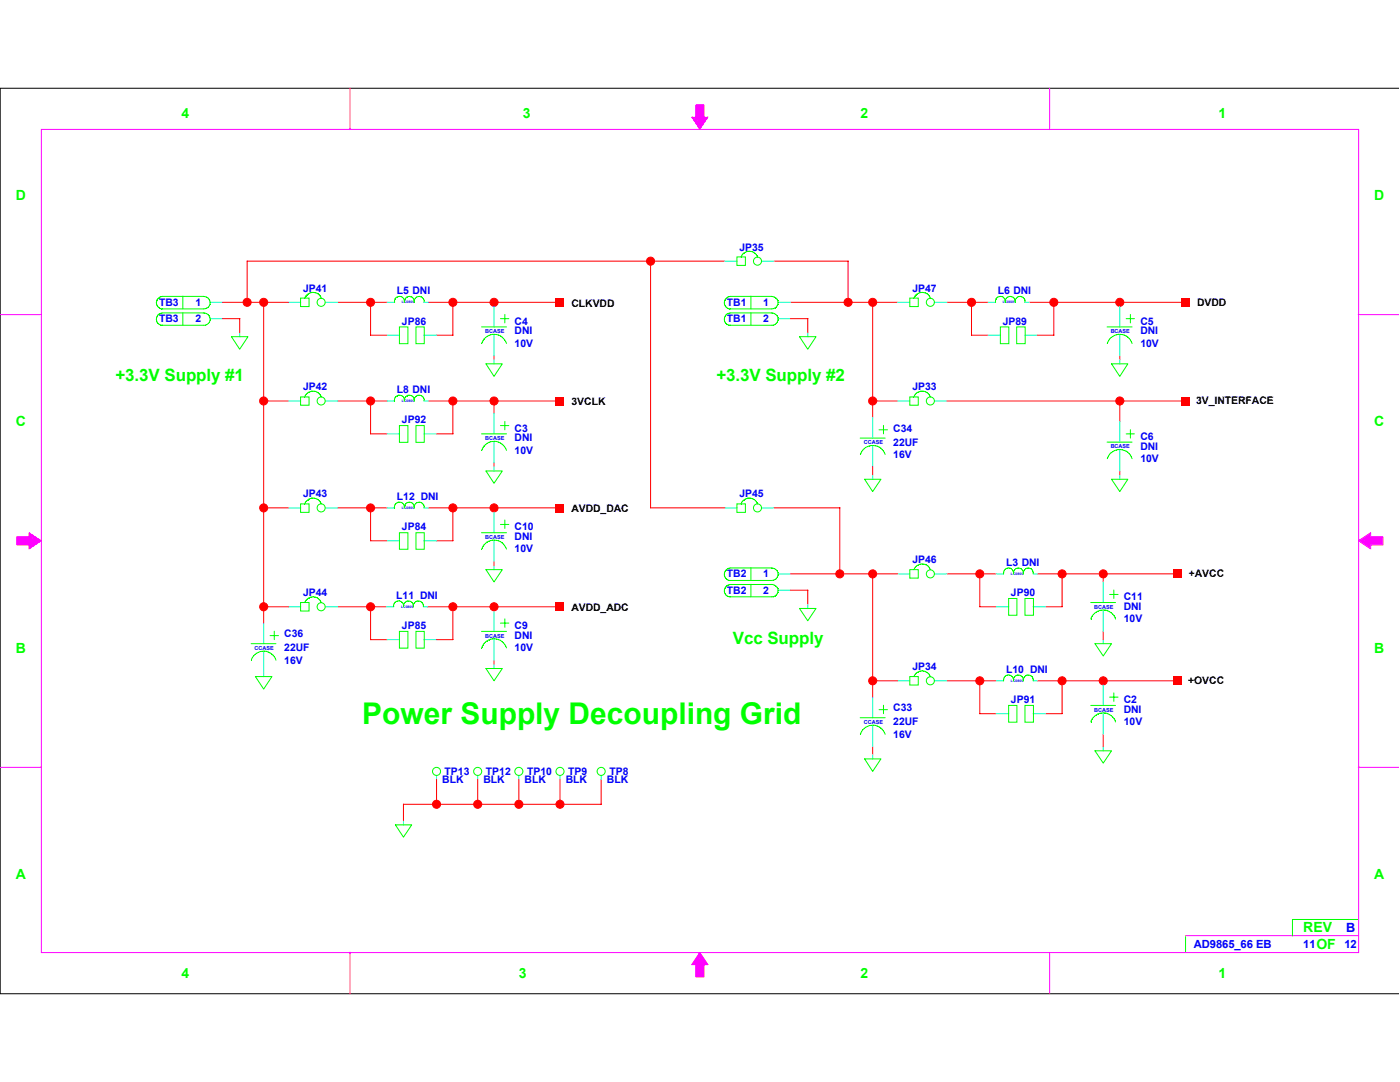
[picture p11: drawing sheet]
<svg xmlns="http://www.w3.org/2000/svg" width="279mm" height="216mm" viewBox="0 0 279 216" stroke-linecap="round" stroke-linejoin="round" font-family="sans-serif">
<defs><g id="words">
<text font-size="6" fill="#0f0" x="72.3" y="144.4">Power Supply Decoupling Grid</text>
<g font-size="3.4" fill="#0f0">
<text x="23" y="75.9">+3.3V Supply #1</text>
<text x="143" y="75.9">+3.3V Supply #2</text>
<text x="146.3" y="128.5">Vcc Supply</text>
</g>
<g font-size="2.8" fill="#0f0">
<text x="36.2" y="23.5">4</text>
<text x="104.4" y="23.5">3</text>
<text x="171.7" y="23.5">2</text>
<text x="243.2" y="23.5">1</text>
<text x="3.2" y="39.9">D</text>
<text x="274.2" y="39.9">D</text>
<text x="3.2" y="85.1">C</text>
<text x="274.2" y="85.1">C</text>
<text x="3.2" y="130.2">B</text>
<text x="274.2" y="130.2">B</text>
<text x="3.2" y="175.4">A</text>
<text x="274.2" y="175.4">A</text>
<text x="260.1" y="186.1">REV</text>
<text x="262.7" y="189.4">OF</text>
<text x="36.2" y="195.1">4</text>
<text x="103.5" y="195.1">3</text>
<text x="171.7" y="195.1">2</text>
<text x="243.2" y="195.1">1</text>
</g>
<text font-size="2.5" fill="#00f" x="268.6" y="186">B</text>
<g font-size="2.2" fill="#00f">
<text x="238.3" y="189.1">AD9865_66 EB</text>
<text x="260.1" y="189.1">11</text>
<text x="268.3" y="189.1">12</text>
</g>
<g font-size="2.1" fill="#00f">
<text x="147.6" y="50">JP35</text>
<text x="60.5" y="58.2">JP41</text>
<text x="79.2" y="58.7">L5 DNI</text>
<text x="182.1" y="58.2">JP47</text>
<text x="199.1" y="58.7">L6 DNI</text>
<text x="31.8" y="64.3">TB3</text>
<text x="31.8" y="61">TB3</text>
<text x="39" y="64.3">2</text>
<text x="39" y="61">1</text>
<text x="80.2" y="64.8">JP86</text>
<text x="102.7" y="64.8">C4</text>
<text x="145.1" y="64.3">TB1</text>
<text x="145.1" y="61">TB1</text>
<text x="152.3" y="64.3">2</text>
<text x="152.3" y="61">1</text>
<text x="200.1" y="64.8">JP89</text>
<text x="227.6" y="64.8">C5</text>
<text x="102.7" y="66.7">DNI</text>
<text x="102.7" y="69.2">10V</text>
<text x="227.6" y="69.2">10V</text>
<text x="227.6" y="66.7">DNI</text>
<text x="60.5" y="77.9">JP42</text>
<text x="182.1" y="77.9">JP33</text>
<text x="79.2" y="78.4">L8 DNI</text>
<text x="80.2" y="84.5">JP92</text>
<text x="102.7" y="88.1">DNI</text>
<text x="102.7" y="86.1">C3</text>
<text x="178.3" y="86.1">C34</text>
<text x="178.3" y="88.9">22UF</text>
<text x="227.6" y="87.8">C6</text>
<text x="227.6" y="89.7">DNI</text>
<text x="102.7" y="90.6">10V</text>
<text x="178.3" y="91.4">16V</text>
<text x="227.6" y="92.2">10V</text>
<text x="60.5" y="99.2">JP43</text>
<text x="79.2" y="99.7">L12 DNI</text>
<text x="147.6" y="99.2">JP45</text>
<text x="80.2" y="105.8">JP84</text>
<text x="102.7" y="107.8">DNI</text>
<text x="102.7" y="105.8">C10</text>
<text x="102.7" y="110.2">10V</text>
<text x="182.1" y="112.4">JP46</text>
<text x="200.8" y="112.9">L3 DNI</text>
<text x="60.5" y="119">JP44</text>
<text x="79.1" y="119.5">L11 DNI</text>
<text x="145.1" y="118.4">TB2</text>
<text x="145.1" y="115.2">TB2</text>
<text x="152.3" y="118.4">2</text>
<text x="152.3" y="115.2">1</text>
<text x="201.8" y="119">JP90</text>
<text x="224.3" y="119.8">C11</text>
<text x="80.2" y="125.5">JP85</text>
<text x="102.7" y="125.5">C9</text>
<text x="224.3" y="121.8">DNI</text>
<text x="224.3" y="124.2">10V</text>
<text x="56.7" y="127.2">C36</text>
<text x="56.7" y="130">22UF</text>
<text x="102.7" y="127.5">DNI</text>
<text x="102.7" y="130">10V</text>
<text x="56.7" y="132.4">16V</text>
<text x="182.1" y="133.7">JP34</text>
<text x="200.8" y="134.2">L10 DNI</text>
<text x="178.3" y="141.9">C33</text>
<text x="201.8" y="140.3">JP91</text>
<text x="224.3" y="140.3">C2</text>
<text x="224.3" y="142.3">DNI</text>
<text x="178.3" y="147.2">16V</text>
<text x="178.3" y="144.7">22UF</text>
<text x="224.3" y="144.7">10V</text>
<text x="88.7" y="154.6">TP13</text>
<text x="97" y="154.6">TP12</text>
<text x="105.2" y="154.6">TP10</text>
<text x="113.4" y="154.6">TP9</text>
<text x="121.6" y="154.6">TP8</text>
<text x="88.3" y="156.2">BLK</text>
<text x="96.5" y="156.2">BLK</text>
<text x="104.7" y="156.2">BLK</text>
<text x="112.9" y="156.2">BLK</text>
<text x="121.1" y="156.2">BLK</text>
</g>
<g font-size="2.1">
<text x="114" y="61.2">CLKVDD</text>
<text x="238.9" y="61">DVDD</text>
<text x="114" y="80.9">3VCLK</text>
<text x="238.7" y="80.7">3V_INTERFACE</text>
<text x="114" y="102.2">AVDD_DAC</text>
<text x="237.2" y="115.2">+AVCC</text>
<text x="114" y="121.9">AVDD_ADC</text>
<text x="237.1" y="136.5">+OVCC</text>
</g>
<g font-size="1.1" fill="#00f">
<text x="96.8" y="66.5">BCASE</text>
<text x="221.7" y="66.5">BCASE</text>
<text x="96.8" y="87.8">BCASE</text>
<text x="172.4" y="88.6">CCASE</text>
<text x="221.7" y="89.5">BCASE</text>
<text x="96.8" y="107.5">BCASE</text>
<text x="218.4" y="121.5">BCASE</text>
<text x="50.8" y="129.7">CCASE</text>
<text x="96.8" y="127.2">BCASE</text>
<text x="218.4" y="142">BCASE</text>
<text x="172.4" y="144.4">CCASE</text>
</g>
<g font-size=".7" fill="#00f">
<text x="80.2" y="60.5">LC0805</text>
<text x="200.1" y="60.5">LC0805</text>
<text x="80.2" y="80.2">LC0805</text>
<text x="80.2" y="101.5">LC0805</text>
<text x="201.8" y="114.6">LC0805</text>
<text x="80.1" y="121.2">LC0805</text>
<text x="201.8" y="136">LC0805</text>
</g>
</g></defs>
<path d="M279.2 17.6h-279.2v180.7h279.2" fill="none" stroke="#000" stroke-width=".2"/>
<path d="M154.5 52.1h14.8M169.2 52.1v8.2M157.7 60.3h21.5M174.2 60.3v23M174.2 80h5" fill="none" stroke="#f00" stroke-width=".2"/>
<circle cx="174.2" cy="80" r=".8" fill="#f00"/>
<circle cx="174.2" cy="80" r=".8" fill="none" stroke="#f00" stroke-width=".2"/>
<circle cx="174.2" cy="60.3" r=".8" fill="#f00"/>
<circle cx="174.2" cy="60.3" r=".8" fill="none" stroke="#f00" stroke-width=".2"/>
<circle cx="169.2" cy="60.3" r=".8" fill="#f00"/>
<g fill="none" stroke="#f00" stroke-width=".2">
<path d="M74 80v6.6h3.3M67.4 80h9.9"/>
<circle cx="169.2" cy="60.3" r=".8"/>
</g>
<circle cx="74" cy="80" r=".8" fill="#f00"/>
<g fill="none" stroke="#f00" stroke-width=".2">
<path d="M90.4 80v6.6h-3.3M98.6 80v2.5M85.5 80h26.3"/>
<circle cx="74" cy="80" r=".8"/>
</g>
<path d="M77.3 86.6h2.5M84.6 86.6h2.5" fill="none" stroke="#0ff" stroke-width=".2"/>
<path d="M79.7 84.9h1.7v3.4h-1.7zM83 84.9h1.7v3.4h-1.7z" fill="none" stroke="#0f0" stroke-width=".2"/>
<circle cx="90.4" cy="80" r=".8" fill="#f00"/>
<circle cx="90.4" cy="80" r=".8" fill="none" stroke="#f00" stroke-width=".2"/>
<circle cx="98.6" cy="80" r=".8" fill="#f00"/>
<circle cx="98.6" cy="80" r=".8" fill="none" stroke="#f00" stroke-width=".2"/>
<path d="M110.9 79.2h1.7v1.7h-1.7z" fill="#f00"/>
<path d="M144.6 101.3h2.5M151.9 101.3h2.6" fill="none" stroke="#0ff" stroke-width=".2"/>
<g fill="none" stroke="#0f0" stroke-width=".2">
<path d="M147.1 100.5h1.7v1.7h-1.7zM151 100.3l.2 .2"/>
<circle cx="151.2" cy="101.3" r=".8"/>
</g>
<path d="M150.9 100.1l.1 .2" fill="none" stroke="#0f0" stroke-width=".2"/>
<path d="M150.7 99.9l.2 .2" fill="none" stroke="#0f0" stroke-width=".2"/>
<path d="M150.5 99.7l.2 .2" fill="none" stroke="#0f0" stroke-width=".2"/>
<path d="M150.3 99.6l.2 .1" fill="none" stroke="#0f0" stroke-width=".2"/>
<path d="M150.1 99.5l.2 .1" fill="none" stroke="#0f0" stroke-width=".2"/>
<path d="M149.8 99.4l.3 .1" fill="none" stroke="#0f0" stroke-width=".2"/>
<path d="M149.2 99.4h.6M149.3 99.4l-.3 .1" fill="none" stroke="#0f0" stroke-width=".2"/>
<path d="M149 99.5l-.2 .1" fill="none" stroke="#0f0" stroke-width=".2"/>
<path d="M148.8 99.6l-.3 .1" fill="none" stroke="#0f0" stroke-width=".2"/>
<path d="M148.5 99.7l-.2 .2" fill="none" stroke="#0f0" stroke-width=".2"/>
<path d="M148.3 99.9l-.2 .2" fill="none" stroke="#0f0" stroke-width=".2"/>
<path d="M148.1 100.1l-.1 .2" fill="none" stroke="#0f0" stroke-width=".2"/>
<path d="M148 100.3l-.1 .2" fill="none" stroke="#0f0" stroke-width=".2"/>
<path d="M174.2 148.9v1.7" fill="none" stroke="#f00" stroke-width=".2"/>
<path d="M179.1 135.8h2.5M186.4 135.8h2.6" fill="none" stroke="#0ff" stroke-width=".2"/>
<g fill="none" stroke="#0f0" stroke-width=".2">
<path d="M181.6 135h1.7v1.7h-1.7zM185.5 134.8l.2 .2"/>
<circle cx="185.7" cy="135.8" r=".8"/>
</g>
<path d="M185.4 134.5l.1 .3" fill="none" stroke="#0f0" stroke-width=".2"/>
<path d="M185.3 134.4l.1 .1" fill="none" stroke="#0f0" stroke-width=".2"/>
<path d="M185 134.2l.3 .2" fill="none" stroke="#0f0" stroke-width=".2"/>
<path d="M184.8 134.1l.2 .1" fill="none" stroke="#0f0" stroke-width=".2"/>
<path d="M184.6 133.9l.2 .2" fill="none" stroke="#0f0" stroke-width=".2"/>
<path d="M184.3 133.9h.3" fill="none" stroke="#0f0" stroke-width=".2"/>
<path d="M184 133.9h.3" fill="none" stroke="#0f0" stroke-width=".2"/>
<path d="M184 133.9h-.2" fill="none" stroke="#0f0" stroke-width=".2"/>
<path d="M183.8 133.9h-.3" fill="none" stroke="#0f0" stroke-width=".2"/>
<path d="M183.5 133.9l-.2 .2" fill="none" stroke="#0f0" stroke-width=".2"/>
<path d="M183.3 134.1l-.3 .1" fill="none" stroke="#0f0" stroke-width=".2"/>
<path d="M183 134.2l-.2 .2" fill="none" stroke="#0f0" stroke-width=".2"/>
<path d="M182.8 134.4l-.2 .2" fill="none" stroke="#0f0" stroke-width=".2"/>
<path d="M182.6 134.6l-.1 .2" fill="none" stroke="#0f0" stroke-width=".2"/>
<path d="M182.5 134.8l-.1 .2" fill="none" stroke="#0f0" stroke-width=".2"/>
<path d="M189 114.5h9.8M195.5 114.5v6.6h3.3" fill="none" stroke="#f00" stroke-width=".2"/>
<circle cx="195.5" cy="114.5" r=".8" fill="#f00"/>
<g fill="none" stroke="#f00" stroke-width=".2">
<path d="M207 114.5h28M212 114.5v6.6M220.2 114.5v1.6M208.7 121.1h3.3"/>
<circle cx="195.5" cy="114.5" r=".8"/>
</g>
<circle cx="212" cy="114.5" r=".8" fill="#f00"/>
<circle cx="212" cy="114.5" r=".8" fill="none" stroke="#f00" stroke-width=".2"/>
<g fill="#f00">
<path d="M234.1 113.7h1.7v1.7h-1.7z"/>
<circle cx="220.2" cy="114.5" r=".8"/>
</g>
<circle cx="220.2" cy="114.5" r=".8" fill="none" stroke="#f00" stroke-width=".2"/>
<path d="M179.1 80h2.5M186.4 80h2.6" fill="none" stroke="#0ff" stroke-width=".2"/>
<g fill="none" stroke="#0f0" stroke-width=".2">
<path d="M181.6 79.2h1.7v1.7h-1.7zM185.5 79l.2 .2"/>
<circle cx="185.7" cy="80" r=".8"/>
</g>
<path d="M185.4 78.7l.1 .3" fill="none" stroke="#0f0" stroke-width=".2"/>
<path d="M185.3 78.5l.1 .2" fill="none" stroke="#0f0" stroke-width=".2"/>
<path d="M185 78.4l.3 .1" fill="none" stroke="#0f0" stroke-width=".2"/>
<path d="M184.8 78.2l.2 .2" fill="none" stroke="#0f0" stroke-width=".2"/>
<path d="M184.6 78.1l.2 .1" fill="none" stroke="#0f0" stroke-width=".2"/>
<path d="M184.3 78.1h.3" fill="none" stroke="#0f0" stroke-width=".2"/>
<path d="M183.7 78.1h.6M183.8 78.1h-.3" fill="none" stroke="#0f0" stroke-width=".2"/>
<path d="M183.5 78.1l-.2 .1" fill="none" stroke="#0f0" stroke-width=".2"/>
<path d="M183.3 78.2l-.3 .2" fill="none" stroke="#0f0" stroke-width=".2"/>
<path d="M183 78.4l-.2 .1" fill="none" stroke="#0f0" stroke-width=".2"/>
<path d="M182.8 78.5l-.2 .2" fill="none" stroke="#0f0" stroke-width=".2"/>
<path d="M182.6 78.7l-.1 .3" fill="none" stroke="#0f0" stroke-width=".2"/>
<path d="M182.5 79l-.1 .2" fill="none" stroke="#0f0" stroke-width=".2"/>
<path d="M189 60.3h8.2M193.9 60.3v6.6h3.3" fill="none" stroke="#f00" stroke-width=".2"/>
<circle cx="193.9" cy="60.3" r=".8" fill="#f00"/>
<circle cx="193.9" cy="60.3" r=".8" fill="none" stroke="#f00" stroke-width=".2"/>
<path d="M41.9 63.6h2.5" fill="none" stroke="#0ff" stroke-width=".2"/>
<path d="M40.6 64.9h.4M41.3 64.8l-.3 .1" fill="none" stroke="#0f0" stroke-width=".2"/>
<path d="M41.6 64.6l-.3 .2" fill="none" stroke="#0f0" stroke-width=".2"/>
<path d="M41.8 64.3l-.2 .3" fill="none" stroke="#0f0" stroke-width=".2"/>
<path d="M41.9 64l-.1 .3" fill="none" stroke="#0f0" stroke-width=".2"/>
<path d="M42 63.6l-.1 .4" fill="none" stroke="#0f0" stroke-width=".2"/>
<path d="M41.9 63.3l.1 .3" fill="none" stroke="#0f0" stroke-width=".2"/>
<path d="M41.7 63l.2 .3" fill="none" stroke="#0f0" stroke-width=".2"/>
<path d="M41.5 62.7l.2 .3" fill="none" stroke="#0f0" stroke-width=".2"/>
<path d="M41.2 62.6l.3 .1" fill="none" stroke="#0f0" stroke-width=".2"/>
<path d="M40.9 62.4l.3 .2" fill="none" stroke="#0f0" stroke-width=".2"/>
<path d="M32.4 62.4l-.2 .1M36.5 62.4v2.5M40.6 62.4h.3" fill="none" stroke="#0f0" stroke-width=".2"/>
<path d="M32.2 62.5h-.2" fill="none" stroke="#0f0" stroke-width=".2"/>
<path d="M32 62.5l-.1 .1" fill="none" stroke="#0f0" stroke-width=".2"/>
<path d="M31.9 62.6l-.2 .1" fill="none" stroke="#0f0" stroke-width=".2"/>
<path d="M31.7 62.7l-.2 .1" fill="none" stroke="#0f0" stroke-width=".2"/>
<path d="M31.5 62.8v.2" fill="none" stroke="#0f0" stroke-width=".2"/>
<path d="M31.5 63l-.2 .2" fill="none" stroke="#0f0" stroke-width=".2"/>
<path d="M31.3 63.2v.1" fill="none" stroke="#0f0" stroke-width=".2"/>
<path d="M31.3 63.3l-.1 .2" fill="none" stroke="#0f0" stroke-width=".2"/>
<path d="M31.2 63.5v.2" fill="none" stroke="#0f0" stroke-width=".2"/>
<path d="M31.2 63.7v.2" fill="none" stroke="#0f0" stroke-width=".2"/>
<path d="M31.2 63.9l.1 .2" fill="none" stroke="#0f0" stroke-width=".2"/>
<path d="M31.3 64.1v.2" fill="none" stroke="#0f0" stroke-width=".2"/>
<path d="M31.3 64.3l.2 .1" fill="none" stroke="#0f0" stroke-width=".2"/>
<path d="M31.5 64.4l.1 .2" fill="none" stroke="#0f0" stroke-width=".2"/>
<path d="M31.6 64.6l.1 .1" fill="none" stroke="#0f0" stroke-width=".2"/>
<path d="M31.7 64.7l.2 .1" fill="none" stroke="#0f0" stroke-width=".2"/>
<path d="M31.9 64.8l.1 .1" fill="none" stroke="#0f0" stroke-width=".2"/>
<path d="M32 64.9h.2" fill="none" stroke="#0f0" stroke-width=".2"/>
<path d="M32.2 64.9h8.4M32.4 62.4h8.2M41 61.6h-.4" fill="none" stroke="#0f0" stroke-width=".2"/>
<path d="M41.9 60.3h2.5" fill="none" stroke="#0ff" stroke-width=".2"/>
<path d="M41.3 61.5l-.3 .1" fill="none" stroke="#0f0" stroke-width=".2"/>
<path d="M41.6 61.3l-.3 .2" fill="none" stroke="#0f0" stroke-width=".2"/>
<path d="M41.8 61l-.2 .3" fill="none" stroke="#0f0" stroke-width=".2"/>
<path d="M41.9 60.7l-.1 .3" fill="none" stroke="#0f0" stroke-width=".2"/>
<path d="M42 60.4l-.1 .3" fill="none" stroke="#0f0" stroke-width=".2"/>
<path d="M41.9 60l.1 .4" fill="none" stroke="#0f0" stroke-width=".2"/>
<path d="M41.7 59.7l.2 .3" fill="none" stroke="#0f0" stroke-width=".2"/>
<path d="M41.5 59.4l.2 .3" fill="none" stroke="#0f0" stroke-width=".2"/>
<path d="M41.2 59.3l.3 .1" fill="none" stroke="#0f0" stroke-width=".2"/>
<path d="M40.9 59.2l.3 .1" fill="none" stroke="#0f0" stroke-width=".2"/>
<path d="M40.6 59.1l.3 .1" fill="none" stroke="#0f0" stroke-width=".2"/>
<path d="M32.4 59.1l-.2 .1M36.5 59.1v2.5" fill="none" stroke="#0f0" stroke-width=".2"/>
<path d="M32.2 59.2h-.2" fill="none" stroke="#0f0" stroke-width=".2"/>
<path d="M32 59.2l-.1 .1" fill="none" stroke="#0f0" stroke-width=".2"/>
<path d="M31.9 59.3l-.2 .1" fill="none" stroke="#0f0" stroke-width=".2"/>
<path d="M31.7 59.4l-.2 .2" fill="none" stroke="#0f0" stroke-width=".2"/>
<path d="M31.5 59.6v.1" fill="none" stroke="#0f0" stroke-width=".2"/>
<path d="M31.5 59.7l-.2 .2" fill="none" stroke="#0f0" stroke-width=".2"/>
<path d="M31.3 59.9v.1" fill="none" stroke="#0f0" stroke-width=".2"/>
<path d="M31.3 60l-.1 .2" fill="none" stroke="#0f0" stroke-width=".2"/>
<path d="M31.2 60.2v.2" fill="none" stroke="#0f0" stroke-width=".2"/>
<path d="M31.2 60.4v.2" fill="none" stroke="#0f0" stroke-width=".2"/>
<path d="M31.2 60.6l.1 .2" fill="none" stroke="#0f0" stroke-width=".2"/>
<path d="M31.3 60.8v.2" fill="none" stroke="#0f0" stroke-width=".2"/>
<path d="M31.3 61l.2 .1" fill="none" stroke="#0f0" stroke-width=".2"/>
<path d="M31.5 61.1l.1 .2" fill="none" stroke="#0f0" stroke-width=".2"/>
<path d="M31.6 61.3l.1 .1" fill="none" stroke="#0f0" stroke-width=".2"/>
<path d="M31.7 61.4l.2 .1" fill="none" stroke="#0f0" stroke-width=".2"/>
<path d="M31.9 61.5l.1 .1" fill="none" stroke="#0f0" stroke-width=".2"/>
<path d="M32 61.6h.2" fill="none" stroke="#0f0" stroke-width=".2"/>
<path d="M32.4 59.1h8.2M32.2 61.6h8.4M154 119.1h.3M154.6 119l-.3 .1" fill="none" stroke="#0f0" stroke-width=".2"/>
<path d="M155.2 117.8h2.5" fill="none" stroke="#0ff" stroke-width=".2"/>
<path d="M154.9 118.7l-.3 .3" fill="none" stroke="#0f0" stroke-width=".2"/>
<path d="M155.1 118.5l-.2 .2" fill="none" stroke="#0f0" stroke-width=".2"/>
<path d="M155.2 118.2l-.1 .3" fill="none" stroke="#0f0" stroke-width=".2"/>
<path d="M155.3 117.8l-.1 .4" fill="none" stroke="#0f0" stroke-width=".2"/>
<path d="M155.2 117.5l.1 .3" fill="none" stroke="#0f0" stroke-width=".2"/>
<path d="M155.1 117.2l.1 .3" fill="none" stroke="#0f0" stroke-width=".2"/>
<path d="M154.8 116.9l.3 .3" fill="none" stroke="#0f0" stroke-width=".2"/>
<path d="M154.5 116.8l.3 .1" fill="none" stroke="#0f0" stroke-width=".2"/>
<path d="M154.2 116.6l.3 .2" fill="none" stroke="#0f0" stroke-width=".2"/>
<path d="M145.8 116.6l-.2 .1M149.9 116.6v2.5M153.9 116.6h.3" fill="none" stroke="#0f0" stroke-width=".2"/>
<path d="M145.6 116.7h-.2" fill="none" stroke="#0f0" stroke-width=".2"/>
<path d="M145.4 116.7l-.2 .1" fill="none" stroke="#0f0" stroke-width=".2"/>
<path d="M145.2 116.8l-.2 .1" fill="none" stroke="#0f0" stroke-width=".2"/>
<path d="M145 116.9l-.1 .1" fill="none" stroke="#0f0" stroke-width=".2"/>
<path d="M144.9 117l-.1 .2" fill="none" stroke="#0f0" stroke-width=".2"/>
<path d="M144.8 117.2l-.1 .1" fill="none" stroke="#0f0" stroke-width=".2"/>
<path d="M144.7 117.3l-.1 .2" fill="none" stroke="#0f0" stroke-width=".2"/>
<path d="M144.6 117.5v.2" fill="none" stroke="#0f0" stroke-width=".2"/>
<path d="M144.6 117.7v.4M144.6 118.1v.2" fill="none" stroke="#0f0" stroke-width=".2"/>
<path d="M144.6 118.3l.1 .1" fill="none" stroke="#0f0" stroke-width=".2"/>
<path d="M144.7 118.4l.1 .2" fill="none" stroke="#0f0" stroke-width=".2"/>
<path d="M144.8 118.6l.1 .1" fill="none" stroke="#0f0" stroke-width=".2"/>
<path d="M144.9 118.7l.1 .2" fill="none" stroke="#0f0" stroke-width=".2"/>
<path d="M145 118.9l.2 .1" fill="none" stroke="#0f0" stroke-width=".2"/>
<path d="M145.2 119h.2" fill="none" stroke="#0f0" stroke-width=".2"/>
<path d="M145.4 119l.2 .1" fill="none" stroke="#0f0" stroke-width=".2"/>
<path d="M154 64.9h.3M154.6 64.8l-.3 .1M145.6 119.1h8.4M145.8 116.6h8.2" fill="none" stroke="#0f0" stroke-width=".2"/>
<path d="M155.2 63.6h2.5" fill="none" stroke="#0ff" stroke-width=".2"/>
<path d="M154.9 64.6l-.3 .2" fill="none" stroke="#0f0" stroke-width=".2"/>
<path d="M155.1 64.3l-.2 .3" fill="none" stroke="#0f0" stroke-width=".2"/>
<path d="M155.2 64l-.1 .3" fill="none" stroke="#0f0" stroke-width=".2"/>
<path d="M155.3 63.6l-.1 .4" fill="none" stroke="#0f0" stroke-width=".2"/>
<path d="M155.2 63.3l.1 .3" fill="none" stroke="#0f0" stroke-width=".2"/>
<path d="M155.1 63l.1 .3" fill="none" stroke="#0f0" stroke-width=".2"/>
<path d="M154.8 62.7l.3 .3" fill="none" stroke="#0f0" stroke-width=".2"/>
<path d="M154.5 62.6l.3 .1" fill="none" stroke="#0f0" stroke-width=".2"/>
<path d="M154.2 62.4l.3 .2" fill="none" stroke="#0f0" stroke-width=".2"/>
<path d="M145.8 62.4l-.2 .1M149.9 62.4v2.5M153.9 62.4h.3" fill="none" stroke="#0f0" stroke-width=".2"/>
<path d="M145.6 62.5h-.2" fill="none" stroke="#0f0" stroke-width=".2"/>
<path d="M145.4 62.5l-.2 .1" fill="none" stroke="#0f0" stroke-width=".2"/>
<path d="M145.2 62.6l-.2 .1" fill="none" stroke="#0f0" stroke-width=".2"/>
<path d="M145 62.7l-.1 .1" fill="none" stroke="#0f0" stroke-width=".2"/>
<path d="M144.9 62.8l-.1 .2" fill="none" stroke="#0f0" stroke-width=".2"/>
<path d="M144.8 63l-.1 .2" fill="none" stroke="#0f0" stroke-width=".2"/>
<path d="M144.7 63.2l-.1 .1" fill="none" stroke="#0f0" stroke-width=".2"/>
<path d="M144.6 63.3v.2" fill="none" stroke="#0f0" stroke-width=".2"/>
<path d="M144.6 63.5v.4M144.6 63.9v.2" fill="none" stroke="#0f0" stroke-width=".2"/>
<path d="M144.6 64.1l.1 .2" fill="none" stroke="#0f0" stroke-width=".2"/>
<path d="M144.7 64.3l.1 .1" fill="none" stroke="#0f0" stroke-width=".2"/>
<path d="M144.8 64.4l.1 .2" fill="none" stroke="#0f0" stroke-width=".2"/>
<path d="M144.9 64.6l.1 .1" fill="none" stroke="#0f0" stroke-width=".2"/>
<path d="M145 64.7l.2 .1" fill="none" stroke="#0f0" stroke-width=".2"/>
<path d="M145.2 64.8l.2 .1" fill="none" stroke="#0f0" stroke-width=".2"/>
<path d="M145.4 64.9h.2" fill="none" stroke="#0f0" stroke-width=".2"/>
<path d="M145.6 64.9h8.4M145.8 62.4h8.2M221.8 95.6h3.3l-1.6 2.5z" fill="none" stroke="#0f0" stroke-width=".2"/>
<path d="M223.5 94.8v.9" fill="none" stroke="#0ff" stroke-width=".2"/>
<path d="M67.4 60.3h9.9M74 60.3v6.6h3.3M98.6 92.3v.8M223.5 93.9v.9" fill="none" stroke="#f00" stroke-width=".2"/>
<circle cx="74" cy="60.3" r=".8" fill="#f00"/>
<g fill="none" stroke="#f00" stroke-width=".2">
<path d="M85.5 60.3h26.3M90.4 60.3v6.6h-3.3M98.6 60.3v.8"/>
<circle cx="74" cy="60.3" r=".8"/>
</g>
<circle cx="90.4" cy="60.3" r=".8" fill="#f00"/>
<circle cx="90.4" cy="60.3" r=".8" fill="none" stroke="#f00" stroke-width=".2"/>
<circle cx="98.6" cy="60.3" r=".8" fill="#f00"/>
<circle cx="98.6" cy="60.3" r=".8" fill="none" stroke="#f00" stroke-width=".2"/>
<path d="M110.9 59.5h1.7v1.7h-1.7z" fill="#f00"/>
<path d="M77.3 66.9h2.5M84.6 66.9h2.5" fill="none" stroke="#0ff" stroke-width=".2"/>
<path d="M79.7 65.2h1.7v3.4h-1.7zM83 65.2h1.7v3.4h-1.7z" fill="none" stroke="#0f0" stroke-width=".2"/>
<path d="M98.6 71v.8M223.5 71v.8M67.4 121.1h9.7M74 121v6.6h3.3" fill="none" stroke="#f00" stroke-width=".2"/>
<circle cx="74" cy="121.1" r=".8" fill="#f00"/>
<g fill="none" stroke="#f00" stroke-width=".2">
<path d="M85.5 101.3h26.3M90.4 101.3v6.6h-3.3M98.6 101.3v.9"/>
<circle cx="74" cy="121.1" r=".8"/>
</g>
<circle cx="90.4" cy="101.3" r=".8" fill="#f00"/>
<circle cx="90.4" cy="101.3" r=".8" fill="none" stroke="#f00" stroke-width=".2"/>
<g fill="#f00">
<path d="M110.9 100.5h1.7v1.7h-1.7z"/>
<circle cx="98.6" cy="101.3" r=".8"/>
</g>
<g fill="none" stroke="#f00" stroke-width=".2">
<path d="M67.4 101.3h9.9M74 101.3v6.6h3.3"/>
<circle cx="98.6" cy="101.3" r=".8"/>
</g>
<circle cx="74" cy="101.3" r=".8" fill="#f00"/>
<circle cx="74" cy="101.3" r=".8" fill="none" stroke="#f00" stroke-width=".2"/>
<path d="M57.5 121.1h2.5M64.9 121.1h2.5M95.3 154.7v.8M103.5 154.7v.8M111.8 154.7v.8" fill="none" stroke="#0ff" stroke-width=".2"/>
<g fill="none" stroke="#0f0" stroke-width=".2">
<path d="M60 120.2h1.7v1.7h-1.7zM64 120l.1 .2"/>
<circle cx="64.1" cy="121.1" r=".8"/>
<circle cx="95.3" cy="153.9" r=".8"/>
<circle cx="103.5" cy="153.9" r=".8"/>
<circle cx="111.8" cy="153.9" r=".8"/>
</g>
<path d="M63.8 119.8l.2 .2" fill="none" stroke="#0f0" stroke-width=".2"/>
<path d="M63.7 119.6l.1 .2" fill="none" stroke="#0f0" stroke-width=".2"/>
<path d="M63.5 119.4l.2 .2" fill="none" stroke="#0f0" stroke-width=".2"/>
<path d="M63.2 119.3l.3 .1" fill="none" stroke="#0f0" stroke-width=".2"/>
<path d="M63 119.2l.2 .1" fill="none" stroke="#0f0" stroke-width=".2"/>
<path d="M62.7 119.1l.3 .1" fill="none" stroke="#0f0" stroke-width=".2"/>
<path d="M62.4 119.1h.3" fill="none" stroke="#0f0" stroke-width=".2"/>
<path d="M62.4 119.1h-.2" fill="none" stroke="#0f0" stroke-width=".2"/>
<path d="M62.2 119.1l-.3 .1" fill="none" stroke="#0f0" stroke-width=".2"/>
<path d="M61.9 119.2l-.2 .1" fill="none" stroke="#0f0" stroke-width=".2"/>
<path d="M61.7 119.3l-.2 .1" fill="none" stroke="#0f0" stroke-width=".2"/>
<path d="M61.5 119.4l-.2 .2" fill="none" stroke="#0f0" stroke-width=".2"/>
<path d="M61.3 119.6l-.3 .2" fill="none" stroke="#0f0" stroke-width=".2"/>
<path d="M61 119.8l-.1 .2" fill="none" stroke="#0f0" stroke-width=".2"/>
<path d="M60.9 120l-.1 .2" fill="none" stroke="#0f0" stroke-width=".2"/>
<path d="M57.5 101.3h2.5M64.9 101.3h2.5" fill="none" stroke="#0ff" stroke-width=".2"/>
<g fill="none" stroke="#0f0" stroke-width=".2">
<path d="M60 100.5h1.7v1.7h-1.7zM64 100.3l.1 .2"/>
<circle cx="64.1" cy="101.3" r=".8"/>
</g>
<path d="M63.8 100.1l.2 .2" fill="none" stroke="#0f0" stroke-width=".2"/>
<path d="M63.7 99.9l.1 .2" fill="none" stroke="#0f0" stroke-width=".2"/>
<path d="M63.5 99.7l.2 .2" fill="none" stroke="#0f0" stroke-width=".2"/>
<path d="M63.2 99.6l.3 .1" fill="none" stroke="#0f0" stroke-width=".2"/>
<path d="M63 99.5l.2 .1" fill="none" stroke="#0f0" stroke-width=".2"/>
<path d="M62.7 99.4l.3 .1" fill="none" stroke="#0f0" stroke-width=".2"/>
<path d="M62.7 99.4l-.8 .1" fill="none" stroke="#0f0" stroke-width=".2"/>
<path d="M61.9 99.5l-.2 .1" fill="none" stroke="#0f0" stroke-width=".2"/>
<path d="M61.7 99.6l-.2 .1" fill="none" stroke="#0f0" stroke-width=".2"/>
<path d="M61.5 99.7l-.2 .2" fill="none" stroke="#0f0" stroke-width=".2"/>
<path d="M61.3 99.9l-.3 .2" fill="none" stroke="#0f0" stroke-width=".2"/>
<path d="M61 100.1l-.1 .2" fill="none" stroke="#0f0" stroke-width=".2"/>
<path d="M60.9 100.3l-.1 .2" fill="none" stroke="#0f0" stroke-width=".2"/>
<path d="M174.2 83.3v4.2M174.2 89v4.1" fill="none" stroke="#0ff" stroke-width=".2"/>
<path d="M176.5 90.3l.2 .4" fill="none" stroke="#0f0" stroke-width=".2"/>
<path d="M176.3 90l.2 .3" fill="none" stroke="#0f0" stroke-width=".2"/>
<path d="M176 89.7l.3 .3" fill="none" stroke="#0f0" stroke-width=".2"/>
<path d="M175.8 89.4l.2 .3" fill="none" stroke="#0f0" stroke-width=".2"/>
<path d="M175.4 89.2l.4 .2" fill="none" stroke="#0f0" stroke-width=".2"/>
<path d="M175 89l.4 .2" fill="none" stroke="#0f0" stroke-width=".2"/>
<path d="M174.7 88.9l.3 .1" fill="none" stroke="#0f0" stroke-width=".2"/>
<path d="M174.3 88.9h.4" fill="none" stroke="#0f0" stroke-width=".2"/>
<path d="M173.9 88.9h.4M173.9 88.9l-.4 .1" fill="none" stroke="#0f0" stroke-width=".2"/>
<path d="M173.5 89l-.4 .1" fill="none" stroke="#0f0" stroke-width=".2"/>
<path d="M173.1 89.1l-.3 .2" fill="none" stroke="#0f0" stroke-width=".2"/>
<path d="M172.8 89.3l-.3 .2" fill="none" stroke="#0f0" stroke-width=".2"/>
<path d="M172.5 89.5l-.3 .3" fill="none" stroke="#0f0" stroke-width=".2"/>
<path d="M172.2 89.8l-.2 .3" fill="none" stroke="#0f0" stroke-width=".2"/>
<path d="M172 90.1l-.2 .4" fill="none" stroke="#0f0" stroke-width=".2"/>
<path d="M171.8 90.5l-.1 .2" fill="none" stroke="#0f0" stroke-width=".2"/>
<path d="M171.7 87.4h5M175.4 85.8h1.7M176.3 84.9v1.7M54.9 131.4l.2 .3" fill="none" stroke="#0f0" stroke-width=".2"/>
<path d="M52.6 124.3v4.2M52.6 130v4.2" fill="none" stroke="#0ff" stroke-width=".2"/>
<path d="M54.7 131l.2 .4" fill="none" stroke="#0f0" stroke-width=".2"/>
<path d="M54.5 130.7l.2 .3" fill="none" stroke="#0f0" stroke-width=".2"/>
<path d="M54.2 130.5l.3 .2" fill="none" stroke="#0f0" stroke-width=".2"/>
<path d="M53.8 130.3l.4 .2" fill="none" stroke="#0f0" stroke-width=".2"/>
<path d="M53.5 130.1l.3 .2" fill="none" stroke="#0f0" stroke-width=".2"/>
<path d="M53.1 130l.4 .1" fill="none" stroke="#0f0" stroke-width=".2"/>
<path d="M52.7 129.9l.4 .1" fill="none" stroke="#0f0" stroke-width=".2"/>
<path d="M52.7 129.9l-.4 .1" fill="none" stroke="#0f0" stroke-width=".2"/>
<path d="M52.3 130h-.4" fill="none" stroke="#0f0" stroke-width=".2"/>
<path d="M51.9 130l-.3 .2" fill="none" stroke="#0f0" stroke-width=".2"/>
<path d="M51.6 130.2l-.4 .1" fill="none" stroke="#0f0" stroke-width=".2"/>
<path d="M51.2 130.3l-.3 .3" fill="none" stroke="#0f0" stroke-width=".2"/>
<path d="M50.9 130.6l-.3 .3" fill="none" stroke="#0f0" stroke-width=".2"/>
<path d="M50.6 130.9l-.2 .3" fill="none" stroke="#0f0" stroke-width=".2"/>
<path d="M50.4 131.2l-.2 .3" fill="none" stroke="#0f0" stroke-width=".2"/>
<path d="M50.2 131.5v.2" fill="none" stroke="#0f0" stroke-width=".2"/>
<g fill="none" stroke="#0f0" stroke-width=".2">
<path d="M46.2 67.2h3.3l-1.7 2.5zM97 72.6h3.2l-1.6 2.5zM159.6 67.2h3.3l-1.7 2.5zM221.8 72.6h3.3l-1.6 2.5zM172.6 95.6h3.2l-1.6 2.5zM97 113.7h3.2l-1.6 2.4zM50.1 128.4h5M53.9 126.8h1.7M54.7 125.9v1.7M97 133.4h3.2l-1.6 2.4zM159.6 121.4h3.3l-1.7 2.5zM218.5 128.4h3.3l-1.6 2.5z"/>
<path d="M172.6 151.4h3.2l-1.6 2.5zM218.5 149.8h3.3l-1.6 2.5z"/>
</g>
<path d="M47.8 66.4v.8M98.6 71.8v.8M161.2 66.4v.8M223.5 71.8v.8M174.2 94.8v.9M98.6 112.9v.8M98.6 132.5v.9M161.2 120.6v.9M220.2 127.6v.9M174.2 150.6v.9M220.2 149v.9" fill="none" stroke="#0ff" stroke-width=".2"/>
<path d="M157.7 63.6h3.5M161.2 63.5v2.9M174.2 93.1v1.7M157.7 117.8h3.5M161.2 117.7v2.9M220.2 125.9v1.7M220.2 146.5v2.5" fill="none" stroke="#f00" stroke-width=".2"/>
<path d="M44.4 63.6h3.5M47.8 63.5v2.9M98.6 112v.9M98.6 131.7v.8" fill="none" stroke="#f00" stroke-width=".2"/>
<path d="M77.3 101.3h1.5M84.6 101.3h.9" fill="none" stroke="#0ff" stroke-width=".2"/>
<path d="M80.7 101.1v.2" fill="none" stroke="#0f0" stroke-width=".2"/>
<path d="M80.6 100.8l.1 .3" fill="none" stroke="#0f0" stroke-width=".2"/>
<path d="M80.5 100.6l.1 .2" fill="none" stroke="#0f0" stroke-width=".2"/>
<path d="M80.3 100.4l.2 .2" fill="none" stroke="#0f0" stroke-width=".2"/>
<path d="M80.1 100.2l.2 .2" fill="none" stroke="#0f0" stroke-width=".2"/>
<path d="M79.8 100.2h.3" fill="none" stroke="#0f0" stroke-width=".2"/>
<path d="M79.8 100.2l-.6 .1" fill="none" stroke="#0f0" stroke-width=".2"/>
<path d="M79.2 100.3l-.2 .2" fill="none" stroke="#0f0" stroke-width=".2"/>
<path d="M79 100.5l-.2 .2" fill="none" stroke="#0f0" stroke-width=".2"/>
<path d="M78.8 100.7l-.1 .3" fill="none" stroke="#0f0" stroke-width=".2"/>
<path d="M78.7 101v.3" fill="none" stroke="#0f0" stroke-width=".2"/>
<path d="M78.7 101.3h.1" fill="none" stroke="#0f0" stroke-width=".2"/>
<path d="M84.7 101.1l-.1 .2" fill="none" stroke="#0f0" stroke-width=".2"/>
<path d="M84.6 100.8l.1 .3" fill="none" stroke="#0f0" stroke-width=".2"/>
<path d="M84.4 100.6l.2 .2" fill="none" stroke="#0f0" stroke-width=".2"/>
<path d="M84.2 100.4l.2 .2" fill="none" stroke="#0f0" stroke-width=".2"/>
<path d="M84 100.2l.2 .2" fill="none" stroke="#0f0" stroke-width=".2"/>
<path d="M83.7 100.2h.3" fill="none" stroke="#0f0" stroke-width=".2"/>
<path d="M83.7 100.2h-.3" fill="none" stroke="#0f0" stroke-width=".2"/>
<path d="M83.4 100.2l-.3 .1" fill="none" stroke="#0f0" stroke-width=".2"/>
<path d="M83.1 100.3l-.2 .2" fill="none" stroke="#0f0" stroke-width=".2"/>
<path d="M82.9 100.5l-.1 .3" fill="none" stroke="#0f0" stroke-width=".2"/>
<path d="M82.8 100.8l-.1 .2" fill="none" stroke="#0f0" stroke-width=".2"/>
<path d="M82.6 100.8l.1 .3M82.7 101v.4" fill="none" stroke="#0f0" stroke-width=".2"/>
<path d="M82.5 100.6l.1 .2" fill="none" stroke="#0f0" stroke-width=".2"/>
<path d="M82.3 100.4l.2 .2" fill="none" stroke="#0f0" stroke-width=".2"/>
<path d="M82 100.2l.3 .2" fill="none" stroke="#0f0" stroke-width=".2"/>
<path d="M81.7 100.2h.3" fill="none" stroke="#0f0" stroke-width=".2"/>
<path d="M81.7 100.2h-.3" fill="none" stroke="#0f0" stroke-width=".2"/>
<path d="M81.4 100.2l-.2 .1" fill="none" stroke="#0f0" stroke-width=".2"/>
<path d="M81.2 100.3l-.2 .2" fill="none" stroke="#0f0" stroke-width=".2"/>
<path d="M81 100.5l-.2 .3" fill="none" stroke="#0f0" stroke-width=".2"/>
<path d="M80.8 100.8l-.1 .2" fill="none" stroke="#0f0" stroke-width=".2"/>
<path d="M80.7 101v.4M100.9 109.2l.2 .4" fill="none" stroke="#0f0" stroke-width=".2"/>
<path d="M98.6 102.2v4.1M98.6 107.9v4.1" fill="none" stroke="#0ff" stroke-width=".2"/>
<path d="M100.7 108.9l.2 .3" fill="none" stroke="#0f0" stroke-width=".2"/>
<path d="M100.5 108.5l.2 .4" fill="none" stroke="#0f0" stroke-width=".2"/>
<path d="M100.2 108.3l.3 .2" fill="none" stroke="#0f0" stroke-width=".2"/>
<path d="M99.9 108.1l.3 .2" fill="none" stroke="#0f0" stroke-width=".2"/>
<path d="M99.5 107.9l.4 .2" fill="none" stroke="#0f0" stroke-width=".2"/>
<path d="M99.1 107.8l.4 .1" fill="none" stroke="#0f0" stroke-width=".2"/>
<path d="M98.7 107.8h.4" fill="none" stroke="#0f0" stroke-width=".2"/>
<path d="M98.3 107.8h.4M98.3 107.8l-.4 .1" fill="none" stroke="#0f0" stroke-width=".2"/>
<path d="M97.9 107.9l-.3 .1" fill="none" stroke="#0f0" stroke-width=".2"/>
<path d="M97.6 108l-.4 .2" fill="none" stroke="#0f0" stroke-width=".2"/>
<path d="M97.2 108.2l-.3 .2" fill="none" stroke="#0f0" stroke-width=".2"/>
<path d="M96.9 108.4l-.3 .3" fill="none" stroke="#0f0" stroke-width=".2"/>
<path d="M96.6 108.7l-.2 .3" fill="none" stroke="#0f0" stroke-width=".2"/>
<path d="M96.4 109l-.2 .4" fill="none" stroke="#0f0" stroke-width=".2"/>
<path d="M96.2 109.4l-.1 .2" fill="none" stroke="#0f0" stroke-width=".2"/>
<path d="M79.7 106.3h1.7v3.3h-1.7zM83 106.3h1.7v3.3h-1.7zM96.1 106.3h5M99.9 104.6h1.7M100.8 103.8v1.7M79.7 126h1.7v3.3h-1.7zM83 126h1.7v3.3h-1.7zM100.9 128.9l.2 .4" fill="none" stroke="#0f0" stroke-width=".2"/>
<path d="M77.3 107.9h2.5M84.6 107.9h2.5M77.3 127.6h2.5M84.6 127.6h2.5M98.6 121.9v4.1M98.6 127.6v4.1" fill="none" stroke="#0ff" stroke-width=".2"/>
<path d="M100.7 128.6l.2 .3" fill="none" stroke="#0f0" stroke-width=".2"/>
<path d="M100.5 128.3l.2 .3" fill="none" stroke="#0f0" stroke-width=".2"/>
<path d="M100.2 128l.3 .3" fill="none" stroke="#0f0" stroke-width=".2"/>
<path d="M99.9 127.8l.3 .2" fill="none" stroke="#0f0" stroke-width=".2"/>
<path d="M99.5 127.6l.4 .2" fill="none" stroke="#0f0" stroke-width=".2"/>
<path d="M99.1 127.5l.4 .1" fill="none" stroke="#0f0" stroke-width=".2"/>
<path d="M98.7 127.5h.4" fill="none" stroke="#0f0" stroke-width=".2"/>
<path d="M98.3 127.5h.4M98.3 127.5l-.4 .1" fill="none" stroke="#0f0" stroke-width=".2"/>
<path d="M97.9 127.6l-.3 .1" fill="none" stroke="#0f0" stroke-width=".2"/>
<path d="M97.6 127.7l-.4 .2" fill="none" stroke="#0f0" stroke-width=".2"/>
<path d="M97.2 127.9l-.3 .2" fill="none" stroke="#0f0" stroke-width=".2"/>
<path d="M96.9 128.1l-.3 .3" fill="none" stroke="#0f0" stroke-width=".2"/>
<path d="M96.6 128.4l-.2 .3" fill="none" stroke="#0f0" stroke-width=".2"/>
<path d="M96.4 128.7l-.2 .4" fill="none" stroke="#0f0" stroke-width=".2"/>
<path d="M96.2 129.1l-.1 .2" fill="none" stroke="#0f0" stroke-width=".2"/>
<path d="M96.1 126h5M99.9 124.3h1.7M100.8 123.5v1.7" fill="none" stroke="#0f0" stroke-width=".2"/>
<path d="M85.3 121.1h26.5M90.4 121v6.6h-3.3M98.6 121v.9" fill="none" stroke="#f00" stroke-width=".2"/>
<circle cx="90.4" cy="121.1" r=".8" fill="#f00"/>
<circle cx="90.4" cy="121.1" r=".8" fill="none" stroke="#f00" stroke-width=".2"/>
<g fill="#f00">
<path d="M110.9 120.2h1.7v1.7h-1.7z"/>
<circle cx="98.6" cy="121.1" r=".8"/>
</g>
<circle cx="98.6" cy="121.1" r=".8" fill="none" stroke="#f00" stroke-width=".2"/>
<path d="M57.5 60.3h2.5M64.9 60.3h2.5" fill="none" stroke="#0ff" stroke-width=".2"/>
<g fill="none" stroke="#0f0" stroke-width=".2">
<path d="M60 59.5h1.7v1.7h-1.7zM64 59.2l.1 .3"/>
<circle cx="64.1" cy="60.3" r=".8"/>
</g>
<path d="M63.8 59l.2 .2" fill="none" stroke="#0f0" stroke-width=".2"/>
<path d="M63.7 58.8l.1 .2" fill="none" stroke="#0f0" stroke-width=".2"/>
<path d="M63.5 58.6l.2 .2" fill="none" stroke="#0f0" stroke-width=".2"/>
<path d="M63.2 58.5l.3 .1" fill="none" stroke="#0f0" stroke-width=".2"/>
<path d="M63 58.4l.2 .1" fill="none" stroke="#0f0" stroke-width=".2"/>
<path d="M62.7 58.4h.3" fill="none" stroke="#0f0" stroke-width=".2"/>
<path d="M62.4 58.3l.3 .1" fill="none" stroke="#0f0" stroke-width=".2"/>
<path d="M62.4 58.3l-.2 .1" fill="none" stroke="#0f0" stroke-width=".2"/>
<path d="M62.2 58.4h-.3" fill="none" stroke="#0f0" stroke-width=".2"/>
<path d="M61.9 58.4l-.2 .1" fill="none" stroke="#0f0" stroke-width=".2"/>
<path d="M61.7 58.5l-.2 .2" fill="none" stroke="#0f0" stroke-width=".2"/>
<path d="M61.5 58.7l-.2 .1" fill="none" stroke="#0f0" stroke-width=".2"/>
<path d="M61.3 58.8l-.3 .3" fill="none" stroke="#0f0" stroke-width=".2"/>
<path d="M61 59.1l-.1 .2" fill="none" stroke="#0f0" stroke-width=".2"/>
<path d="M60.9 59.3l-.1 .2" fill="none" stroke="#0f0" stroke-width=".2"/>
<path d="M57.5 80h2.5M64.9 80h2.5" fill="none" stroke="#0ff" stroke-width=".2"/>
<g fill="none" stroke="#0f0" stroke-width=".2">
<path d="M60 79.2h1.7v1.7h-1.7zM64 79l.1 .2"/>
<circle cx="64.1" cy="80" r=".8"/>
</g>
<path d="M63.8 78.7l.2 .3" fill="none" stroke="#0f0" stroke-width=".2"/>
<path d="M63.7 78.5l.1 .2" fill="none" stroke="#0f0" stroke-width=".2"/>
<path d="M63.5 78.4l.2 .1" fill="none" stroke="#0f0" stroke-width=".2"/>
<path d="M63.2 78.2l.3 .2" fill="none" stroke="#0f0" stroke-width=".2"/>
<path d="M63 78.1l.2 .1" fill="none" stroke="#0f0" stroke-width=".2"/>
<path d="M62.7 78.1h.3" fill="none" stroke="#0f0" stroke-width=".2"/>
<path d="M62.7 78.1h-.8" fill="none" stroke="#0f0" stroke-width=".2"/>
<path d="M61.9 78.1l-.2 .1" fill="none" stroke="#0f0" stroke-width=".2"/>
<path d="M61.7 78.2l-.2 .2" fill="none" stroke="#0f0" stroke-width=".2"/>
<path d="M61.5 78.4l-.2 .1" fill="none" stroke="#0f0" stroke-width=".2"/>
<path d="M61.3 78.5l-.3 .2" fill="none" stroke="#0f0" stroke-width=".2"/>
<path d="M61 78.7l-.1 .3" fill="none" stroke="#0f0" stroke-width=".2"/>
<path d="M60.9 79l-.1 .2" fill="none" stroke="#0f0" stroke-width=".2"/>
<path d="M98.6 82.5v4.1M98.6 88.2v4.1M98.6 93.1v.9" fill="none" stroke="#0ff" stroke-width=".2"/>
<path d="M97 94h3.2l-1.6 2.4zM100.9 89.5l.2 .4" fill="none" stroke="#0f0" stroke-width=".2"/>
<path d="M100.7 89.2l.2 .3" fill="none" stroke="#0f0" stroke-width=".2"/>
<path d="M100.5 88.9l.2 .3" fill="none" stroke="#0f0" stroke-width=".2"/>
<path d="M100.2 88.6l.3 .3" fill="none" stroke="#0f0" stroke-width=".2"/>
<path d="M99.9 88.4l.3 .2" fill="none" stroke="#0f0" stroke-width=".2"/>
<path d="M99.5 88.2l.4 .2" fill="none" stroke="#0f0" stroke-width=".2"/>
<path d="M99.1 88.1l.4 .1" fill="none" stroke="#0f0" stroke-width=".2"/>
<path d="M98.7 88.1h.4" fill="none" stroke="#0f0" stroke-width=".2"/>
<path d="M98.7 88.1h-.4" fill="none" stroke="#0f0" stroke-width=".2"/>
<path d="M98.3 88.1h-.4" fill="none" stroke="#0f0" stroke-width=".2"/>
<path d="M97.9 88.1l-.3 .2" fill="none" stroke="#0f0" stroke-width=".2"/>
<path d="M97.6 88.3l-.4 .2" fill="none" stroke="#0f0" stroke-width=".2"/>
<path d="M97.2 88.5l-.3 .2" fill="none" stroke="#0f0" stroke-width=".2"/>
<path d="M96.9 88.7l-.3 .3" fill="none" stroke="#0f0" stroke-width=".2"/>
<path d="M96.6 89l-.2 .3" fill="none" stroke="#0f0" stroke-width=".2"/>
<path d="M96.4 89.3l-.2 .4" fill="none" stroke="#0f0" stroke-width=".2"/>
<path d="M96.2 89.7l-.1 .2" fill="none" stroke="#0f0" stroke-width=".2"/>
<path d="M100.9 68.2l.2 .3M96.1 86.6h5M99.9 84.9h1.7M100.8 84.1v1.7" fill="none" stroke="#0f0" stroke-width=".2"/>
<path d="M98.6 61.1v4.2M98.6 66.8v4.2" fill="none" stroke="#0ff" stroke-width=".2"/>
<path d="M100.7 67.8l.2 .4" fill="none" stroke="#0f0" stroke-width=".2"/>
<path d="M100.5 67.5l.2 .3" fill="none" stroke="#0f0" stroke-width=".2"/>
<path d="M100.2 67.2l.3 .3" fill="none" stroke="#0f0" stroke-width=".2"/>
<path d="M99.9 67l.3 .2" fill="none" stroke="#0f0" stroke-width=".2"/>
<path d="M99.5 66.8l.4 .2" fill="none" stroke="#0f0" stroke-width=".2"/>
<path d="M99.1 66.8h.4" fill="none" stroke="#0f0" stroke-width=".2"/>
<path d="M98.7 66.7l.4 .1" fill="none" stroke="#0f0" stroke-width=".2"/>
<path d="M98.3 66.7h.4M98.3 66.7l-.4 .1" fill="none" stroke="#0f0" stroke-width=".2"/>
<path d="M97.9 66.8l-.3 .1" fill="none" stroke="#0f0" stroke-width=".2"/>
<path d="M97.6 66.9l-.4 .2" fill="none" stroke="#0f0" stroke-width=".2"/>
<path d="M97.2 67.1l-.3 .3" fill="none" stroke="#0f0" stroke-width=".2"/>
<path d="M96.9 67.4l-.3 .2" fill="none" stroke="#0f0" stroke-width=".2"/>
<path d="M96.6 67.6l-.2 .4" fill="none" stroke="#0f0" stroke-width=".2"/>
<path d="M96.4 68l-.2 .3" fill="none" stroke="#0f0" stroke-width=".2"/>
<path d="M96.2 68.3l-.1 .2" fill="none" stroke="#0f0" stroke-width=".2"/>
<path d="M96.1 65.2h5M99.9 63.6h1.7M100.8 62.7v1.7M154.3 61.6h-.3M51 135h3.3l-1.7 2.5z" fill="none" stroke="#0f0" stroke-width=".2"/>
<path d="M155.2 60.3h2.5M52.6 134.2v.8" fill="none" stroke="#0ff" stroke-width=".2"/>
<path d="M154.6 61.5l-.3 .1" fill="none" stroke="#0f0" stroke-width=".2"/>
<path d="M154.9 61.3l-.3 .2" fill="none" stroke="#0f0" stroke-width=".2"/>
<path d="M155.1 61l-.2 .3" fill="none" stroke="#0f0" stroke-width=".2"/>
<path d="M155.2 60.7l-.1 .3" fill="none" stroke="#0f0" stroke-width=".2"/>
<path d="M155.3 60.4l-.1 .3" fill="none" stroke="#0f0" stroke-width=".2"/>
<path d="M155.2 60l.1 .4" fill="none" stroke="#0f0" stroke-width=".2"/>
<path d="M155.1 59.7l.1 .3" fill="none" stroke="#0f0" stroke-width=".2"/>
<path d="M154.8 59.4l.3 .3" fill="none" stroke="#0f0" stroke-width=".2"/>
<path d="M154.5 59.3l.3 .1" fill="none" stroke="#0f0" stroke-width=".2"/>
<path d="M154.2 59.2l.3 .1" fill="none" stroke="#0f0" stroke-width=".2"/>
<path d="M154 59.1l.2 .1" fill="none" stroke="#0f0" stroke-width=".2"/>
<path d="M145.8 59.1l-.2 .1M149.9 59.1v2.5" fill="none" stroke="#0f0" stroke-width=".2"/>
<path d="M145.6 59.2h-.2" fill="none" stroke="#0f0" stroke-width=".2"/>
<path d="M145.4 59.2l-.2 .1" fill="none" stroke="#0f0" stroke-width=".2"/>
<path d="M145.2 59.3l-.2 .1" fill="none" stroke="#0f0" stroke-width=".2"/>
<path d="M145 59.4l-.1 .2" fill="none" stroke="#0f0" stroke-width=".2"/>
<path d="M144.9 59.6l-.1 .1" fill="none" stroke="#0f0" stroke-width=".2"/>
<path d="M144.8 59.7l-.1 .2" fill="none" stroke="#0f0" stroke-width=".2"/>
<path d="M144.7 59.9l-.1 .1" fill="none" stroke="#0f0" stroke-width=".2"/>
<path d="M144.6 60v.2" fill="none" stroke="#0f0" stroke-width=".2"/>
<path d="M144.6 60.2v.5M144.6 60.6v.2" fill="none" stroke="#0f0" stroke-width=".2"/>
<path d="M144.6 60.8l.1 .2" fill="none" stroke="#0f0" stroke-width=".2"/>
<path d="M144.7 61l.1 .1" fill="none" stroke="#0f0" stroke-width=".2"/>
<path d="M144.8 61.1l.1 .2" fill="none" stroke="#0f0" stroke-width=".2"/>
<path d="M144.9 61.3l.1 .1" fill="none" stroke="#0f0" stroke-width=".2"/>
<path d="M145 61.4l.2 .1" fill="none" stroke="#0f0" stroke-width=".2"/>
<path d="M145.2 61.5l.2 .1" fill="none" stroke="#0f0" stroke-width=".2"/>
<path d="M145.4 61.6h.2" fill="none" stroke="#0f0" stroke-width=".2"/>
<path d="M145.8 59.1h8.2M145.6 61.6h8.4M154.3 115.8h-.3" fill="none" stroke="#0f0" stroke-width=".2"/>
<path d="M155.2 114.5h2.5" fill="none" stroke="#0ff" stroke-width=".2"/>
<path d="M154.6 115.7l-.3 .1" fill="none" stroke="#0f0" stroke-width=".2"/>
<path d="M154.9 115.5l-.3 .2" fill="none" stroke="#0f0" stroke-width=".2"/>
<path d="M155.1 115.2l-.2 .3" fill="none" stroke="#0f0" stroke-width=".2"/>
<path d="M155.2 114.9l-.1 .3" fill="none" stroke="#0f0" stroke-width=".2"/>
<path d="M155.3 114.6l-.1 .3" fill="none" stroke="#0f0" stroke-width=".2"/>
<path d="M155.2 114.2l.1 .4" fill="none" stroke="#0f0" stroke-width=".2"/>
<path d="M155.1 113.9l.1 .3" fill="none" stroke="#0f0" stroke-width=".2"/>
<path d="M154.8 113.6l.3 .3" fill="none" stroke="#0f0" stroke-width=".2"/>
<path d="M154.5 113.5l.3 .1" fill="none" stroke="#0f0" stroke-width=".2"/>
<path d="M154.2 113.4l.3 .1" fill="none" stroke="#0f0" stroke-width=".2"/>
<path d="M154 113.3l.2 .1" fill="none" stroke="#0f0" stroke-width=".2"/>
<path d="M145.8 113.3l-.2 .1M149.9 113.3v2.5" fill="none" stroke="#0f0" stroke-width=".2"/>
<path d="M145.6 113.4h-.2" fill="none" stroke="#0f0" stroke-width=".2"/>
<path d="M145.4 113.4l-.2 .1" fill="none" stroke="#0f0" stroke-width=".2"/>
<path d="M145.2 113.5l-.2 .1" fill="none" stroke="#0f0" stroke-width=".2"/>
<path d="M145 113.6l-.1 .1" fill="none" stroke="#0f0" stroke-width=".2"/>
<path d="M144.9 113.7l-.1 .2" fill="none" stroke="#0f0" stroke-width=".2"/>
<path d="M144.8 113.9l-.1 .1" fill="none" stroke="#0f0" stroke-width=".2"/>
<path d="M144.7 114l-.1 .2" fill="none" stroke="#0f0" stroke-width=".2"/>
<path d="M144.6 114.2v.2" fill="none" stroke="#0f0" stroke-width=".2"/>
<path d="M144.6 114.4v.5M144.6 114.8v.2" fill="none" stroke="#0f0" stroke-width=".2"/>
<path d="M144.6 115l.1 .1" fill="none" stroke="#0f0" stroke-width=".2"/>
<path d="M144.7 115.1l.1 .2" fill="none" stroke="#0f0" stroke-width=".2"/>
<path d="M144.8 115.3l.1 .1" fill="none" stroke="#0f0" stroke-width=".2"/>
<path d="M144.9 115.4l.1 .2" fill="none" stroke="#0f0" stroke-width=".2"/>
<path d="M145 115.6l.2 .1" fill="none" stroke="#0f0" stroke-width=".2"/>
<path d="M145.2 115.7l.2 .1" fill="none" stroke="#0f0" stroke-width=".2"/>
<path d="M145.4 115.8h.2" fill="none" stroke="#0f0" stroke-width=".2"/>
<path d="M199.6 65.2h1.7v3.4h-1.7zM202.9 65.2h1.7v3.4h-1.7zM145.6 115.8h8.4M145.8 113.3h8.2" fill="none" stroke="#0f0" stroke-width=".2"/>
<path d="M197.2 66.9h2.5M204.5 66.9h2.5" fill="none" stroke="#0ff" stroke-width=".2"/>
<path d="M205.4 60.3h31.2M207 66.9h3.4M210.3 60.3v6.6M223.5 60.3v.8" fill="none" stroke="#f00" stroke-width=".2"/>
<circle cx="210.3" cy="60.3" r=".8" fill="#f00"/>
<circle cx="210.3" cy="60.3" r=".8" fill="none" stroke="#f00" stroke-width=".2"/>
<g fill="#f00">
<path d="M235.8 59.5h1.6v1.7h-1.6z"/>
<circle cx="223.5" cy="60.3" r=".8"/>
</g>
<circle cx="223.5" cy="60.3" r=".8" fill="none" stroke="#f00" stroke-width=".2"/>
<path d="M179.1 60.3h2.5M186.4 60.3h2.6" fill="none" stroke="#0ff" stroke-width=".2"/>
<g fill="none" stroke="#0f0" stroke-width=".2">
<path d="M181.6 59.5h1.7v1.7h-1.7zM185.5 59.2l.2 .3"/>
<circle cx="185.7" cy="60.3" r=".8"/>
</g>
<path d="M185.4 59l.1 .2" fill="none" stroke="#0f0" stroke-width=".2"/>
<path d="M185.3 58.8l.1 .2" fill="none" stroke="#0f0" stroke-width=".2"/>
<path d="M185 58.6l.3 .2" fill="none" stroke="#0f0" stroke-width=".2"/>
<path d="M184.8 58.5l.2 .1" fill="none" stroke="#0f0" stroke-width=".2"/>
<path d="M184.6 58.4l.2 .1" fill="none" stroke="#0f0" stroke-width=".2"/>
<path d="M184.3 58.4h.3" fill="none" stroke="#0f0" stroke-width=".2"/>
<path d="M184 58.3l.3 .1" fill="none" stroke="#0f0" stroke-width=".2"/>
<path d="M184 58.3l-.2 .1" fill="none" stroke="#0f0" stroke-width=".2"/>
<path d="M183.8 58.4h-.3" fill="none" stroke="#0f0" stroke-width=".2"/>
<path d="M183.5 58.4l-.2 .1" fill="none" stroke="#0f0" stroke-width=".2"/>
<path d="M183.3 58.5l-.3 .2" fill="none" stroke="#0f0" stroke-width=".2"/>
<path d="M183 58.7l-.2 .1" fill="none" stroke="#0f0" stroke-width=".2"/>
<path d="M182.8 58.8l-.2 .3" fill="none" stroke="#0f0" stroke-width=".2"/>
<path d="M182.6 59.1l-.1 .2" fill="none" stroke="#0f0" stroke-width=".2"/>
<path d="M182.5 59.3l-.1 .2" fill="none" stroke="#0f0" stroke-width=".2"/>
<path d="M179.1 114.5h2.5M186.4 114.5h2.6M198.8 121.1h2.5M206.2 121.1h2.5" fill="none" stroke="#0ff" stroke-width=".2"/>
<g fill="none" stroke="#0f0" stroke-width=".2">
<path d="M181.6 113.7h1.7v1.7h-1.7zM185.5 113.4l.2 .3M201.3 119.4h1.6v3.4h-1.6zM204.6 119.4h1.6v3.4h-1.6z"/>
<circle cx="185.7" cy="114.5" r=".8"/>
</g>
<path d="M185.4 113.2l.1 .2" fill="none" stroke="#0f0" stroke-width=".2"/>
<path d="M185.3 113l.1 .2" fill="none" stroke="#0f0" stroke-width=".2"/>
<path d="M185 112.8l.3 .2" fill="none" stroke="#0f0" stroke-width=".2"/>
<path d="M184.8 112.7l.2 .1" fill="none" stroke="#0f0" stroke-width=".2"/>
<path d="M184.6 112.6l.2 .1" fill="none" stroke="#0f0" stroke-width=".2"/>
<path d="M184.3 112.6h.3" fill="none" stroke="#0f0" stroke-width=".2"/>
<path d="M184 112.5l.3 .1" fill="none" stroke="#0f0" stroke-width=".2"/>
<path d="M184 112.5l-.2 .1" fill="none" stroke="#0f0" stroke-width=".2"/>
<path d="M183.8 112.6h-.3" fill="none" stroke="#0f0" stroke-width=".2"/>
<path d="M183.5 112.6l-.2 .1" fill="none" stroke="#0f0" stroke-width=".2"/>
<path d="M183.3 112.7l-.3 .2" fill="none" stroke="#0f0" stroke-width=".2"/>
<path d="M183 112.9l-.2 .1" fill="none" stroke="#0f0" stroke-width=".2"/>
<path d="M182.8 113l-.2 .2" fill="none" stroke="#0f0" stroke-width=".2"/>
<path d="M182.6 113.2l-.1 .3" fill="none" stroke="#0f0" stroke-width=".2"/>
<path d="M182.5 113.5l-.1 .2" fill="none" stroke="#0f0" stroke-width=".2"/>
<path d="M174.2 139.1v4.2M174.2 144.8v4.2" fill="none" stroke="#0ff" stroke-width=".2"/>
<path d="M176.5 146.1l.2 .4" fill="none" stroke="#0f0" stroke-width=".2"/>
<path d="M176.3 145.8l.2 .3" fill="none" stroke="#0f0" stroke-width=".2"/>
<path d="M176 145.5l.3 .3" fill="none" stroke="#0f0" stroke-width=".2"/>
<path d="M175.8 145.2l.2 .3" fill="none" stroke="#0f0" stroke-width=".2"/>
<path d="M175.4 145l.4 .2" fill="none" stroke="#0f0" stroke-width=".2"/>
<path d="M175 144.9l.4 .1" fill="none" stroke="#0f0" stroke-width=".2"/>
<path d="M174.7 144.7l.3 .2" fill="none" stroke="#0f0" stroke-width=".2"/>
<path d="M174.3 144.7h.4" fill="none" stroke="#0f0" stroke-width=".2"/>
<path d="M174.3 144.7h-.4" fill="none" stroke="#0f0" stroke-width=".2"/>
<path d="M173.9 144.7l-.4 .1" fill="none" stroke="#0f0" stroke-width=".2"/>
<path d="M173.5 144.8l-.4 .1" fill="none" stroke="#0f0" stroke-width=".2"/>
<path d="M173.1 144.9l-.3 .2" fill="none" stroke="#0f0" stroke-width=".2"/>
<path d="M172.8 145.1l-.3 .3" fill="none" stroke="#0f0" stroke-width=".2"/>
<path d="M172.5 145.4l-.3 .2" fill="none" stroke="#0f0" stroke-width=".2"/>
<path d="M172.2 145.6l-.2 .4" fill="none" stroke="#0f0" stroke-width=".2"/>
<path d="M172 146l-.2 .3" fill="none" stroke="#0f0" stroke-width=".2"/>
<path d="M171.8 146.3l-.1 .2" fill="none" stroke="#0f0" stroke-width=".2"/>
<path d="M171.7 143.2h5M175.4 141.6h1.7M176.3 140.7v1.7" fill="none" stroke="#0f0" stroke-width=".2"/>
<path d="M189 135.8h9.8M195.5 135.8v6.6h3.3" fill="none" stroke="#f00" stroke-width=".2"/>
<circle cx="195.5" cy="135.8" r=".8" fill="#f00"/>
<g fill="none" stroke="#f00" stroke-width=".2">
<path d="M207 135.8h28M212 135.8v6.6M220.2 135.8v.9M208.7 142.4h3.3"/>
<circle cx="195.5" cy="135.8" r=".8"/>
</g>
<circle cx="212" cy="135.8" r=".8" fill="#f00"/>
<circle cx="212" cy="135.8" r=".8" fill="none" stroke="#f00" stroke-width=".2"/>
<g fill="#f00">
<path d="M234.1 135h1.7v1.7h-1.7z"/>
<circle cx="220.2" cy="135.8" r=".8"/>
</g>
<circle cx="220.2" cy="135.8" r=".8" fill="none" stroke="#f00" stroke-width=".2"/>
<path d="M220.2 136.7v4.1M220.2 142.4v4.1" fill="none" stroke="#0ff" stroke-width=".2"/>
<path d="M222.5 143.7l.1 .4" fill="none" stroke="#0f0" stroke-width=".2"/>
<path d="M222.3 143.3l.2 .4" fill="none" stroke="#0f0" stroke-width=".2"/>
<path d="M222 143l.3 .3" fill="none" stroke="#0f0" stroke-width=".2"/>
<path d="M221.7 142.8l.3 .2" fill="none" stroke="#0f0" stroke-width=".2"/>
<path d="M221.4 142.6l.3 .2" fill="none" stroke="#0f0" stroke-width=".2"/>
<path d="M221.1 142.4l.3 .2" fill="none" stroke="#0f0" stroke-width=".2"/>
<path d="M220.7 142.3l.4 .1" fill="none" stroke="#0f0" stroke-width=".2"/>
<path d="M220.3 142.2l.4 .1" fill="none" stroke="#0f0" stroke-width=".2"/>
<path d="M220.3 142.2l-.4 .1" fill="none" stroke="#0f0" stroke-width=".2"/>
<path d="M219.9 142.3h-.4" fill="none" stroke="#0f0" stroke-width=".2"/>
<path d="M219.5 142.3l-.4 .2" fill="none" stroke="#0f0" stroke-width=".2"/>
<path d="M219.1 142.5l-.3 .2" fill="none" stroke="#0f0" stroke-width=".2"/>
<path d="M218.8 142.7l-.4 .2" fill="none" stroke="#0f0" stroke-width=".2"/>
<path d="M218.4 142.9l-.2 .3" fill="none" stroke="#0f0" stroke-width=".2"/>
<path d="M218.2 143.2l-.3 .3" fill="none" stroke="#0f0" stroke-width=".2"/>
<path d="M217.9 143.5l-.1 .3" fill="none" stroke="#0f0" stroke-width=".2"/>
<path d="M217.8 143.8l-.1 .3" fill="none" stroke="#0f0" stroke-width=".2"/>
<path d="M221.4 139.1h1.7M222.3 138.3v1.7M217.7 140.8h4.9" fill="none" stroke="#0f0" stroke-width=".2"/>
<path d="M223.5 80v4.1M189 80h47.6" fill="none" stroke="#f00" stroke-width=".2"/>
<g fill="#f00">
<path d="M235.8 79.2h1.6v1.7h-1.6z"/>
<circle cx="223.5" cy="80" r=".8"/>
</g>
<circle cx="223.5" cy="80" r=".8" fill="none" stroke="#f00" stroke-width=".2"/>
<path d="M223.5 84.1v4.2M223.5 89.8v4.2" fill="none" stroke="#0ff" stroke-width=".2"/>
<path d="M225.8 91.1l.1 .4" fill="none" stroke="#0f0" stroke-width=".2"/>
<path d="M225.6 90.8l.2 .3" fill="none" stroke="#0f0" stroke-width=".2"/>
<path d="M225.3 90.5l.3 .3" fill="none" stroke="#0f0" stroke-width=".2"/>
<path d="M225 90.2l.3 .3" fill="none" stroke="#0f0" stroke-width=".2"/>
<path d="M224.7 90l.3 .2" fill="none" stroke="#0f0" stroke-width=".2"/>
<path d="M224.3 89.9l.4 .1" fill="none" stroke="#0f0" stroke-width=".2"/>
<path d="M223.9 89.7l.4 .2" fill="none" stroke="#0f0" stroke-width=".2"/>
<path d="M223.6 89.7h.3" fill="none" stroke="#0f0" stroke-width=".2"/>
<path d="M223.1 89.7h.5M223.2 89.7l-.4 .1" fill="none" stroke="#0f0" stroke-width=".2"/>
<path d="M222.8 89.8l-.4 .1" fill="none" stroke="#0f0" stroke-width=".2"/>
<path d="M222.4 89.9l-.3 .2" fill="none" stroke="#0f0" stroke-width=".2"/>
<path d="M222.1 90.1l-.4 .2" fill="none" stroke="#0f0" stroke-width=".2"/>
<path d="M221.7 90.3l-.3 .3" fill="none" stroke="#0f0" stroke-width=".2"/>
<path d="M221.4 90.6l-.2 .4" fill="none" stroke="#0f0" stroke-width=".2"/>
<path d="M221.2 91l-.1 .3" fill="none" stroke="#0f0" stroke-width=".2"/>
<path d="M221.1 91.3l-.1 .2" fill="none" stroke="#0f0" stroke-width=".2"/>
<path d="M225.8 68.2l.1 .3M220.9 88.2h5M224.7 86.6h1.7M225.6 85.7v1.7" fill="none" stroke="#0f0" stroke-width=".2"/>
<path d="M223.5 61.1v4.2M223.5 66.8v4.2" fill="none" stroke="#0ff" stroke-width=".2"/>
<path d="M225.6 67.8l.2 .4" fill="none" stroke="#0f0" stroke-width=".2"/>
<path d="M225.3 67.5l.3 .3" fill="none" stroke="#0f0" stroke-width=".2"/>
<path d="M225 67.2l.3 .3" fill="none" stroke="#0f0" stroke-width=".2"/>
<path d="M224.7 67l.3 .2" fill="none" stroke="#0f0" stroke-width=".2"/>
<path d="M224.3 66.8l.4 .2" fill="none" stroke="#0f0" stroke-width=".2"/>
<path d="M223.9 66.8h.4" fill="none" stroke="#0f0" stroke-width=".2"/>
<path d="M223.6 66.7l.3 .1" fill="none" stroke="#0f0" stroke-width=".2"/>
<path d="M223.1 66.7h.5M223.2 66.7l-.4 .1" fill="none" stroke="#0f0" stroke-width=".2"/>
<path d="M222.8 66.8l-.4 .1" fill="none" stroke="#0f0" stroke-width=".2"/>
<path d="M222.4 66.9l-.3 .2" fill="none" stroke="#0f0" stroke-width=".2"/>
<path d="M222.1 67.1l-.4 .3" fill="none" stroke="#0f0" stroke-width=".2"/>
<path d="M221.7 67.4l-.3 .2" fill="none" stroke="#0f0" stroke-width=".2"/>
<path d="M221.4 67.6l-.2 .4" fill="none" stroke="#0f0" stroke-width=".2"/>
<path d="M221.2 68l-.1 .3" fill="none" stroke="#0f0" stroke-width=".2"/>
<path d="M221.1 68.3l-.1 .2" fill="none" stroke="#0f0" stroke-width=".2"/>
<path d="M220.9 65.2h5M224.7 63.6h1.7M225.6 62.7v1.7M222.5 123.1l.1 .4M201.3 140.8h1.6v3.3h-1.6zM204.6 140.8h1.6v3.3h-1.6z" fill="none" stroke="#0f0" stroke-width=".2"/>
<path d="M220.2 116.1v4.2M220.2 121.8v4.2M198.8 142.4h2.5M206.2 142.4h2.5" fill="none" stroke="#0ff" stroke-width=".2"/>
<path d="M222.3 122.8l.2 .3" fill="none" stroke="#0f0" stroke-width=".2"/>
<path d="M222 122.5l.3 .3" fill="none" stroke="#0f0" stroke-width=".2"/>
<path d="M221.7 122.3l.3 .2" fill="none" stroke="#0f0" stroke-width=".2"/>
<path d="M221.4 122l.3 .3" fill="none" stroke="#0f0" stroke-width=".2"/>
<path d="M221.1 121.9l.3 .1" fill="none" stroke="#0f0" stroke-width=".2"/>
<path d="M220.7 121.8l.4 .1" fill="none" stroke="#0f0" stroke-width=".2"/>
<path d="M220.3 121.7l.4 .1" fill="none" stroke="#0f0" stroke-width=".2"/>
<path d="M220.3 121.7l-.4 .1" fill="none" stroke="#0f0" stroke-width=".2"/>
<path d="M219.9 121.8h-.4" fill="none" stroke="#0f0" stroke-width=".2"/>
<path d="M219.5 121.8l-.4 .2" fill="none" stroke="#0f0" stroke-width=".2"/>
<path d="M219.1 122l-.3 .1" fill="none" stroke="#0f0" stroke-width=".2"/>
<path d="M218.8 122.1l-.4 .3" fill="none" stroke="#0f0" stroke-width=".2"/>
<path d="M218.4 122.4l-.2 .2" fill="none" stroke="#0f0" stroke-width=".2"/>
<path d="M218.2 122.6l-.3 .4" fill="none" stroke="#0f0" stroke-width=".2"/>
<path d="M217.9 123l-.1 .3" fill="none" stroke="#0f0" stroke-width=".2"/>
<path d="M217.8 123.3l-.1 .2" fill="none" stroke="#0f0" stroke-width=".2"/>
<path d="M202.2 114l.1 .2M202.3 114.2v.3M221.4 118.6h1.7M222.3 117.7v1.7M217.7 120.2h4.9" fill="none" stroke="#0f0" stroke-width=".2"/>
<path d="M198.8 114.5h1.5M206.2 114.5h.8" fill="none" stroke="#0ff" stroke-width=".2"/>
<path d="M202.1 113.7l.1 .3" fill="none" stroke="#0f0" stroke-width=".2"/>
<path d="M201.8 113.5l.3 .2" fill="none" stroke="#0f0" stroke-width=".2"/>
<path d="M201.6 113.4l.2 .1" fill="none" stroke="#0f0" stroke-width=".2"/>
<path d="M201.3 113.3l.3 .1" fill="none" stroke="#0f0" stroke-width=".2"/>
<path d="M201.3 113.3l-.3 .1" fill="none" stroke="#0f0" stroke-width=".2"/>
<path d="M201 113.4l-.2 .1" fill="none" stroke="#0f0" stroke-width=".2"/>
<path d="M200.8 113.5l-.2 .1" fill="none" stroke="#0f0" stroke-width=".2"/>
<path d="M200.6 113.6l-.2 .2" fill="none" stroke="#0f0" stroke-width=".2"/>
<path d="M200.4 113.8l-.1 .3" fill="none" stroke="#0f0" stroke-width=".2"/>
<path d="M200.3 114.1v.3" fill="none" stroke="#0f0" stroke-width=".2"/>
<path d="M200.3 114.4v.2M206.1 114l.1 .2M206.2 114.2v.3" fill="none" stroke="#0f0" stroke-width=".2"/>
<path d="M206 113.7l.1 .3" fill="none" stroke="#0f0" stroke-width=".2"/>
<path d="M205.8 113.5l.2 .2" fill="none" stroke="#0f0" stroke-width=".2"/>
<path d="M205.5 113.4l.3 .1" fill="none" stroke="#0f0" stroke-width=".2"/>
<path d="M205.3 113.3l.2 .1" fill="none" stroke="#0f0" stroke-width=".2"/>
<path d="M205.3 113.3l-.3 .1" fill="none" stroke="#0f0" stroke-width=".2"/>
<path d="M205 113.4l-.3 .1" fill="none" stroke="#0f0" stroke-width=".2"/>
<path d="M204.7 113.5l-.2 .2" fill="none" stroke="#0f0" stroke-width=".2"/>
<path d="M204.5 113.7l-.2 .2" fill="none" stroke="#0f0" stroke-width=".2"/>
<path d="M204.3 113.9v.2" fill="none" stroke="#0f0" stroke-width=".2"/>
<path d="M204.3 114.1l-.1 .3" fill="none" stroke="#0f0" stroke-width=".2"/>
<path d="M204.2 114.4v.2M204.3 114.2l-.1 .3" fill="none" stroke="#0f0" stroke-width=".2"/>
<path d="M204.2 114l.1 .2" fill="none" stroke="#0f0" stroke-width=".2"/>
<path d="M204 113.7l.2 .3" fill="none" stroke="#0f0" stroke-width=".2"/>
<path d="M203.8 113.5l.2 .2" fill="none" stroke="#0f0" stroke-width=".2"/>
<path d="M203.6 113.4l.2 .1" fill="none" stroke="#0f0" stroke-width=".2"/>
<path d="M203.3 113.3l.3 .1" fill="none" stroke="#0f0" stroke-width=".2"/>
<path d="M203.3 113.3l-.3 .1" fill="none" stroke="#0f0" stroke-width=".2"/>
<path d="M203 113.4l-.3 .1" fill="none" stroke="#0f0" stroke-width=".2"/>
<path d="M202.7 113.5l-.2 .2" fill="none" stroke="#0f0" stroke-width=".2"/>
<path d="M202.5 113.7l-.1 .2" fill="none" stroke="#0f0" stroke-width=".2"/>
<path d="M202.4 113.9l-.1 .2" fill="none" stroke="#0f0" stroke-width=".2"/>
<path d="M200.6 59.8v.2M200.6 60v.3M202.3 114.1v.5" fill="none" stroke="#0f0" stroke-width=".2"/>
<path d="M197.2 60.3h1.5M204.5 60.3h.9" fill="none" stroke="#0ff" stroke-width=".2"/>
<path d="M200.4 59.5l.2 .3" fill="none" stroke="#0f0" stroke-width=".2"/>
<path d="M200.2 59.3l.2 .2" fill="none" stroke="#0f0" stroke-width=".2"/>
<path d="M200 59.2l.2 .1" fill="none" stroke="#0f0" stroke-width=".2"/>
<path d="M199.7 59.1l.3 .1" fill="none" stroke="#0f0" stroke-width=".2"/>
<path d="M199.7 59.1l-.3 .1" fill="none" stroke="#0f0" stroke-width=".2"/>
<path d="M199.4 59.2l-.3 .1" fill="none" stroke="#0f0" stroke-width=".2"/>
<path d="M199.1 59.3l-.2 .1" fill="none" stroke="#0f0" stroke-width=".2"/>
<path d="M198.9 59.4l-.1 .2" fill="none" stroke="#0f0" stroke-width=".2"/>
<path d="M198.8 59.6l-.1 .3" fill="none" stroke="#0f0" stroke-width=".2"/>
<path d="M198.7 59.9v.5M204.5 59.8l.1 .2M204.6 60v.3" fill="none" stroke="#0f0" stroke-width=".2"/>
<path d="M204.3 59.5l.2 .3" fill="none" stroke="#0f0" stroke-width=".2"/>
<path d="M204.1 59.3l.2 .2" fill="none" stroke="#0f0" stroke-width=".2"/>
<path d="M203.9 59.2l.2 .1" fill="none" stroke="#0f0" stroke-width=".2"/>
<path d="M203.6 59.1l.3 .1" fill="none" stroke="#0f0" stroke-width=".2"/>
<path d="M203.6 59.1l-.3 .1" fill="none" stroke="#0f0" stroke-width=".2"/>
<path d="M203.3 59.2l-.2 .1" fill="none" stroke="#0f0" stroke-width=".2"/>
<path d="M203.1 59.3l-.2 .2" fill="none" stroke="#0f0" stroke-width=".2"/>
<path d="M202.9 59.5l-.2 .2" fill="none" stroke="#0f0" stroke-width=".2"/>
<path d="M202.7 59.7l-.1 .2" fill="none" stroke="#0f0" stroke-width=".2"/>
<path d="M202.6 59.9v.3" fill="none" stroke="#0f0" stroke-width=".2"/>
<path d="M202.6 60.2v.1" fill="none" stroke="#0f0" stroke-width=".2"/>
<path d="M202.5 59.8l.1 .2M202.6 60v.3" fill="none" stroke="#0f0" stroke-width=".2"/>
<path d="M202.4 59.5l.1 .3" fill="none" stroke="#0f0" stroke-width=".2"/>
<path d="M202.2 59.3l.2 .2" fill="none" stroke="#0f0" stroke-width=".2"/>
<path d="M201.9 59.2l.3 .1" fill="none" stroke="#0f0" stroke-width=".2"/>
<path d="M201.6 59.1l.3 .1" fill="none" stroke="#0f0" stroke-width=".2"/>
<path d="M201.6 59.1l-.2 .1" fill="none" stroke="#0f0" stroke-width=".2"/>
<path d="M201.4 59.2l-.3 .1" fill="none" stroke="#0f0" stroke-width=".2"/>
<path d="M201.1 59.3l-.2 .2" fill="none" stroke="#0f0" stroke-width=".2"/>
<path d="M200.9 59.5l-.2 .2" fill="none" stroke="#0f0" stroke-width=".2"/>
<path d="M200.7 59.7l-.1 .2" fill="none" stroke="#0f0" stroke-width=".2"/>
<path d="M200.6 59.9v.5M80.6 120.8l-.1 .3" fill="none" stroke="#0f0" stroke-width=".2"/>
<path d="M77.1 121.1h1.5M84.5 121.1h.8" fill="none" stroke="#0ff" stroke-width=".2"/>
<path d="M80.5 120.5l.1 .3" fill="none" stroke="#0f0" stroke-width=".2"/>
<path d="M80.3 120.3l.2 .2" fill="none" stroke="#0f0" stroke-width=".2"/>
<path d="M80.1 120.1l.2 .2" fill="none" stroke="#0f0" stroke-width=".2"/>
<path d="M79.9 120l.2 .1" fill="none" stroke="#0f0" stroke-width=".2"/>
<path d="M79.6 119.9l.3 .1" fill="none" stroke="#0f0" stroke-width=".2"/>
<path d="M79.6 119.9h-.3" fill="none" stroke="#0f0" stroke-width=".2"/>
<path d="M79.3 119.9l-.2 .1" fill="none" stroke="#0f0" stroke-width=".2"/>
<path d="M79.1 120l-.3 .2" fill="none" stroke="#0f0" stroke-width=".2"/>
<path d="M78.8 120.2l-.1 .2" fill="none" stroke="#0f0" stroke-width=".2"/>
<path d="M78.7 120.4l-.1 .3" fill="none" stroke="#0f0" stroke-width=".2"/>
<path d="M78.6 120.7l-.1 .2" fill="none" stroke="#0f0" stroke-width=".2"/>
<path d="M78.5 120.9l.1 .2" fill="none" stroke="#0f0" stroke-width=".2"/>
<path d="M84.4 120.5l.1 .3M84.5 120.7v.4" fill="none" stroke="#0f0" stroke-width=".2"/>
<path d="M84.2 120.3l.2 .2" fill="none" stroke="#0f0" stroke-width=".2"/>
<path d="M84.1 120.1l.1 .2" fill="none" stroke="#0f0" stroke-width=".2"/>
<path d="M83.8 120l.3 .1" fill="none" stroke="#0f0" stroke-width=".2"/>
<path d="M83.5 119.9l.3 .1" fill="none" stroke="#0f0" stroke-width=".2"/>
<path d="M83.2 119.9h.3M83.3 119.9l-.3 .2" fill="none" stroke="#0f0" stroke-width=".2"/>
<path d="M83 120.1l-.2 .1" fill="none" stroke="#0f0" stroke-width=".2"/>
<path d="M82.8 120.2l-.2 .2" fill="none" stroke="#0f0" stroke-width=".2"/>
<path d="M82.6 120.4l-.1 .3" fill="none" stroke="#0f0" stroke-width=".2"/>
<path d="M82.4 120.5l.1 .3M82.5 120.7v.4" fill="none" stroke="#0f0" stroke-width=".2"/>
<path d="M82.3 120.3l.1 .2" fill="none" stroke="#0f0" stroke-width=".2"/>
<path d="M82.1 120.1l.2 .2" fill="none" stroke="#0f0" stroke-width=".2"/>
<path d="M81.8 120l.3 .1" fill="none" stroke="#0f0" stroke-width=".2"/>
<path d="M81.6 119.9l.2 .1" fill="none" stroke="#0f0" stroke-width=".2"/>
<path d="M81.2 119.9h.4M81.3 119.9l-.3 .2" fill="none" stroke="#0f0" stroke-width=".2"/>
<path d="M81 120.1l-.2 .1" fill="none" stroke="#0f0" stroke-width=".2"/>
<path d="M80.8 120.2l-.2 .2" fill="none" stroke="#0f0" stroke-width=".2"/>
<path d="M80.6 120.4v.3" fill="none" stroke="#0f0" stroke-width=".2"/>
<path d="M80.6 120.7l-.1 .3" fill="none" stroke="#0f0" stroke-width=".2"/>
<path d="M80.7 79.7v.3M80.5 121v.1" fill="none" stroke="#0f0" stroke-width=".2"/>
<path d="M77.3 80h1.5M84.6 80h.9" fill="none" stroke="#0ff" stroke-width=".2"/>
<path d="M80.6 79.5l.1 .2" fill="none" stroke="#0f0" stroke-width=".2"/>
<path d="M80.5 79.2l.1 .3" fill="none" stroke="#0f0" stroke-width=".2"/>
<path d="M80.3 79l.2 .2" fill="none" stroke="#0f0" stroke-width=".2"/>
<path d="M80.1 78.9l.2 .1" fill="none" stroke="#0f0" stroke-width=".2"/>
<path d="M79.8 78.9h.3" fill="none" stroke="#0f0" stroke-width=".2"/>
<path d="M79.8 78.9l-.6 .1" fill="none" stroke="#0f0" stroke-width=".2"/>
<path d="M79.2 79l-.2 .2" fill="none" stroke="#0f0" stroke-width=".2"/>
<path d="M79 79.2l-.2 .2" fill="none" stroke="#0f0" stroke-width=".2"/>
<path d="M78.8 79.4l-.1 .2" fill="none" stroke="#0f0" stroke-width=".2"/>
<path d="M78.7 79.6v.3" fill="none" stroke="#0f0" stroke-width=".2"/>
<path d="M78.7 79.9v.1" fill="none" stroke="#0f0" stroke-width=".2"/>
<path d="M84.7 79.7l-.1 .3" fill="none" stroke="#0f0" stroke-width=".2"/>
<path d="M84.6 79.5l.1 .2" fill="none" stroke="#0f0" stroke-width=".2"/>
<path d="M84.4 79.2l.2 .3" fill="none" stroke="#0f0" stroke-width=".2"/>
<path d="M84.2 79l.2 .2" fill="none" stroke="#0f0" stroke-width=".2"/>
<path d="M84 78.9l.2 .1" fill="none" stroke="#0f0" stroke-width=".2"/>
<path d="M83.7 78.9h.3" fill="none" stroke="#0f0" stroke-width=".2"/>
<path d="M83.7 78.9l-.6 .1" fill="none" stroke="#0f0" stroke-width=".2"/>
<path d="M83.1 79l-.2 .2" fill="none" stroke="#0f0" stroke-width=".2"/>
<path d="M82.9 79.2l-.1 .2" fill="none" stroke="#0f0" stroke-width=".2"/>
<path d="M82.8 79.4l-.1 .3" fill="none" stroke="#0f0" stroke-width=".2"/>
<path d="M82.6 79.5l.1 .2M82.7 79.7v.4" fill="none" stroke="#0f0" stroke-width=".2"/>
<path d="M82.5 79.2l.1 .3" fill="none" stroke="#0f0" stroke-width=".2"/>
<path d="M82.3 79l.2 .2" fill="none" stroke="#0f0" stroke-width=".2"/>
<path d="M82 78.9l.3 .1" fill="none" stroke="#0f0" stroke-width=".2"/>
<path d="M81.7 78.9h.3" fill="none" stroke="#0f0" stroke-width=".2"/>
<path d="M81.7 78.9l-.5 .1" fill="none" stroke="#0f0" stroke-width=".2"/>
<path d="M81.2 79l-.2 .2" fill="none" stroke="#0f0" stroke-width=".2"/>
<path d="M81 79.2l-.2 .2" fill="none" stroke="#0f0" stroke-width=".2"/>
<path d="M80.8 79.4l-.1 .3" fill="none" stroke="#0f0" stroke-width=".2"/>
<path d="M80.7 79.7v.4M80.7 60v.3" fill="none" stroke="#0f0" stroke-width=".2"/>
<path d="M77.3 60.3h1.5M84.6 60.3h.9" fill="none" stroke="#0ff" stroke-width=".2"/>
<path d="M80.6 59.8l.1 .2" fill="none" stroke="#0f0" stroke-width=".2"/>
<path d="M80.5 59.5l.1 .3" fill="none" stroke="#0f0" stroke-width=".2"/>
<path d="M80.3 59.3l.2 .2" fill="none" stroke="#0f0" stroke-width=".2"/>
<path d="M80.1 59.2l.2 .1" fill="none" stroke="#0f0" stroke-width=".2"/>
<path d="M79.8 59.1l.3 .1" fill="none" stroke="#0f0" stroke-width=".2"/>
<path d="M79.8 59.1l-.3 .1" fill="none" stroke="#0f0" stroke-width=".2"/>
<path d="M79.5 59.2l-.3 .1" fill="none" stroke="#0f0" stroke-width=".2"/>
<path d="M79.2 59.3l-.2 .1" fill="none" stroke="#0f0" stroke-width=".2"/>
<path d="M79 59.4l-.2 .2" fill="none" stroke="#0f0" stroke-width=".2"/>
<path d="M78.8 59.6l-.1 .3" fill="none" stroke="#0f0" stroke-width=".2"/>
<path d="M78.7 59.9v.5M84.7 60l-.1 .3" fill="none" stroke="#0f0" stroke-width=".2"/>
<path d="M84.6 59.8l.1 .2" fill="none" stroke="#0f0" stroke-width=".2"/>
<path d="M84.4 59.5l.2 .3" fill="none" stroke="#0f0" stroke-width=".2"/>
<path d="M84.2 59.3l.2 .2" fill="none" stroke="#0f0" stroke-width=".2"/>
<path d="M84 59.2l.2 .1" fill="none" stroke="#0f0" stroke-width=".2"/>
<path d="M83.7 59.1l.3 .1" fill="none" stroke="#0f0" stroke-width=".2"/>
<path d="M83.7 59.1l-.3 .1" fill="none" stroke="#0f0" stroke-width=".2"/>
<path d="M83.4 59.2l-.3 .1" fill="none" stroke="#0f0" stroke-width=".2"/>
<path d="M83.1 59.3l-.2 .2" fill="none" stroke="#0f0" stroke-width=".2"/>
<path d="M82.9 59.5l-.1 .2" fill="none" stroke="#0f0" stroke-width=".2"/>
<path d="M82.8 59.7l-.1 .2" fill="none" stroke="#0f0" stroke-width=".2"/>
<path d="M82.7 59.9l-.1 .3" fill="none" stroke="#0f0" stroke-width=".2"/>
<path d="M82.6 60.2l.1 .1" fill="none" stroke="#0f0" stroke-width=".2"/>
<path d="M82.6 59.8l.1 .2M82.7 60v.3" fill="none" stroke="#0f0" stroke-width=".2"/>
<path d="M82.5 59.5l.1 .3" fill="none" stroke="#0f0" stroke-width=".2"/>
<path d="M82.3 59.3l.2 .2" fill="none" stroke="#0f0" stroke-width=".2"/>
<path d="M82 59.2l.3 .1" fill="none" stroke="#0f0" stroke-width=".2"/>
<path d="M81.7 59.1l.3 .1" fill="none" stroke="#0f0" stroke-width=".2"/>
<path d="M81.7 59.1l-.3 .1" fill="none" stroke="#0f0" stroke-width=".2"/>
<path d="M81.4 59.2l-.2 .1" fill="none" stroke="#0f0" stroke-width=".2"/>
<path d="M81.2 59.3l-.2 .2" fill="none" stroke="#0f0" stroke-width=".2"/>
<path d="M81 59.5l-.2 .2" fill="none" stroke="#0f0" stroke-width=".2"/>
<path d="M80.8 59.7l-.1 .2" fill="none" stroke="#0f0" stroke-width=".2"/>
<path d="M80.7 59.9v.5M202.2 135.3l.1 .3M202.3 135.5v.3" fill="none" stroke="#0f0" stroke-width=".2"/>
<path d="M198.8 135.8h1.5M206.2 135.8h.8" fill="none" stroke="#0ff" stroke-width=".2"/>
<path d="M202.1 135l.1 .3" fill="none" stroke="#0f0" stroke-width=".2"/>
<path d="M201.8 134.9l.3 .1" fill="none" stroke="#0f0" stroke-width=".2"/>
<path d="M201.6 134.7l.2 .2" fill="none" stroke="#0f0" stroke-width=".2"/>
<path d="M201.3 134.7h.3" fill="none" stroke="#0f0" stroke-width=".2"/>
<path d="M201.3 134.7h-.3" fill="none" stroke="#0f0" stroke-width=".2"/>
<path d="M201 134.7l-.2 .1" fill="none" stroke="#0f0" stroke-width=".2"/>
<path d="M200.8 134.8l-.2 .2" fill="none" stroke="#0f0" stroke-width=".2"/>
<path d="M200.6 135l-.2 .2" fill="none" stroke="#0f0" stroke-width=".2"/>
<path d="M200.4 135.2l-.1 .3" fill="none" stroke="#0f0" stroke-width=".2"/>
<path d="M200.3 135.5v.2" fill="none" stroke="#0f0" stroke-width=".2"/>
<path d="M200.3 135.7v.2M206.1 135.3l.1 .3M206.2 135.5v.3" fill="none" stroke="#0f0" stroke-width=".2"/>
<path d="M206 135l.1 .3" fill="none" stroke="#0f0" stroke-width=".2"/>
<path d="M205.8 134.9l.2 .1" fill="none" stroke="#0f0" stroke-width=".2"/>
<path d="M205.5 134.7l.3 .2" fill="none" stroke="#0f0" stroke-width=".2"/>
<path d="M205.3 134.7h.2" fill="none" stroke="#0f0" stroke-width=".2"/>
<path d="M205.3 134.7l-.6 .1" fill="none" stroke="#0f0" stroke-width=".2"/>
<path d="M204.7 134.8l-.2 .2" fill="none" stroke="#0f0" stroke-width=".2"/>
<path d="M204.5 135l-.2 .2" fill="none" stroke="#0f0" stroke-width=".2"/>
<path d="M204.3 135.2v.3" fill="none" stroke="#0f0" stroke-width=".2"/>
<path d="M204.3 135.5l-.1 .3" fill="none" stroke="#0f0" stroke-width=".2"/>
<path d="M204.2 135.8v.1M204.3 135.6l-.1 .2" fill="none" stroke="#0f0" stroke-width=".2"/>
<path d="M204.2 135.3l.1 .3" fill="none" stroke="#0f0" stroke-width=".2"/>
<path d="M204 135l.2 .3" fill="none" stroke="#0f0" stroke-width=".2"/>
<path d="M203.8 134.9l.2 .1" fill="none" stroke="#0f0" stroke-width=".2"/>
<path d="M203.6 134.7l.2 .2" fill="none" stroke="#0f0" stroke-width=".2"/>
<path d="M203.3 134.7h.3" fill="none" stroke="#0f0" stroke-width=".2"/>
<path d="M203 134.7h.3M203 134.7l-.3 .1" fill="none" stroke="#0f0" stroke-width=".2"/>
<path d="M202.7 134.8l-.2 .2" fill="none" stroke="#0f0" stroke-width=".2"/>
<path d="M202.5 135l-.1 .2" fill="none" stroke="#0f0" stroke-width=".2"/>
<path d="M202.4 135.2l-.1 .3" fill="none" stroke="#0f0" stroke-width=".2"/>
<path d="M202.3 135.5v.4M236.6 186.7v3.3M271.1 183.5h-13.2v3.2" fill="none" stroke="#0f0" stroke-width=".2"/>
<g fill="none" stroke="#f0f" stroke-width=".2">
<path d="M69.8 17.6v8.3M209.5 17.6v8.3M8.3 25.8h262.8v164.3h-262.8zM138.9 20.9h1.6v2.5h.8l-1.6 2.4-1.7-2.4h.9zM139 21h1.3v2.5h.7l-1.3 2-1.4-2h.7zM139.2 21.2h1v2.5h.5l-1 1.4-1-1.4h.5zM139.4 21.4h.6v2.4h.3l-.6 1-.7-1h.4zM139.5 21.5h.3v2.5h.2l-.3 .5-.3-.5h.1zM139.7 21.7v2.6M0 62.8h8.3M271.1 62.8h8.1M3.3 107.1h2.5v-.8l2.5 1.6-2.5 1.7v-.8h-2.5z"/>
<path d="M3.5 107.3h2.5v-.7l1.9 1.3-1.9 1.3v-.6h-2.5zM3.6 107.4h2.5v-.5l1.5 1-1.5 1v-.5h-2.5zM3.8 107.6h2.5v-.3l1 .6-1 .7v-.4h-2.5zM4 107.8h2.4v-.2l.5 .3-.5 .3v-.1h-2.4zM4.1 107.9h2.7M271.1 107.9l2.5-1.6v.8h2.4v1.7h-2.4v.8zM271.4 107.9l2-1.3v.7h2.4v1.3h-2.4v.6zM271.7 107.9l1.5-1v.5h2.5v1h-2.5v.5zM272.1 107.9l.9-.6v.3h2.5v.6h-2.5v.4zM272.4 107.9l.5-.3v.2h2.5v.3h-2.5v.1zM272.6 107.9h2.7M0 153.1h8.3"/>
<path d="M271.1 153.1h8.1M69.8 190v8.2M139.7 191.3l.3 .6h-.2v2.4h-.3v-2.4h-.1zM139.7 191l.6 1h-.3v2.5h-.6v-2.5h-.4zM139.7 190.7l1 1.5h-.5v2.4h-1v-2.4h-.5zM139.7 190.4l1.3 1.9h-.7v2.5h-1.3v-2.5h-.7zM139.7 190l1.6 2.5h-.8v2.4h-1.6v-2.4h-.9zM139.7 191.5v2.7M209.5 190v8.2M236.6 186.7h34.5"/>
</g>
<path d="M154.5 101.3h13.1M157.7 114.5h21.5M167.6 101.3v13.2M174.2 114.5v24.6M174.2 135.8h5" fill="none" stroke="#f00" stroke-width=".2"/>
<circle cx="167.6" cy="114.5" r=".8" fill="#f00"/>
<circle cx="167.6" cy="114.5" r=".8" fill="none" stroke="#f00" stroke-width=".2"/>
<circle cx="174.2" cy="114.5" r=".8" fill="#f00"/>
<circle cx="174.2" cy="114.5" r=".8" fill="none" stroke="#f00" stroke-width=".2"/>
<circle cx="174.2" cy="135.8" r=".8" fill="#f00"/>
<g fill="none" stroke="#f00" stroke-width=".2">
<path d="M129.8 52.1v49.2h14.9M144.7 52.1h-95.4v8.2M44.4 60.3h13.2M52.6 60.3v64M52.6 80h5M52.6 101.3h5M52.6 121.1h5"/>
<circle cx="174.2" cy="135.8" r=".8"/>
</g>
<path d="M87.1 154.7v.8M80.5 163.7v.9" fill="none" stroke="#0ff" stroke-width=".2"/>
<g fill="none" stroke="#0f0" stroke-width=".2">
<path d="M78.9 164.6h3.3l-1.7 2.4z"/>
<circle cx="87.1" cy="153.9" r=".8"/>
</g>
<circle cx="129.8" cy="52.1" r=".8" fill="#f00"/>
<circle cx="129.8" cy="52.1" r=".8" fill="none" stroke="#f00" stroke-width=".2"/>
<circle cx="49.3" cy="60.3" r=".8" fill="#f00"/>
<circle cx="49.3" cy="60.3" r=".8" fill="none" stroke="#f00" stroke-width=".2"/>
<circle cx="52.6" cy="60.3" r=".8" fill="#f00"/>
<circle cx="52.6" cy="60.3" r=".8" fill="none" stroke="#f00" stroke-width=".2"/>
<circle cx="52.6" cy="80" r=".8" fill="#f00"/>
<circle cx="52.6" cy="80" r=".8" fill="none" stroke="#f00" stroke-width=".2"/>
<circle cx="52.6" cy="101.3" r=".8" fill="#f00"/>
<circle cx="52.6" cy="101.3" r=".8" fill="none" stroke="#f00" stroke-width=".2"/>
<circle cx="52.6" cy="121.1" r=".8" fill="#f00"/>
<circle cx="52.6" cy="121.1" r=".8" fill="none" stroke="#f00" stroke-width=".2"/>
<path d="M144.6 52.1h2.5M151.9 52.1h2.6" fill="none" stroke="#0ff" stroke-width=".2"/>
<g fill="none" stroke="#0f0" stroke-width=".2">
<path d="M147.1 51.3h1.7v1.7h-1.7zM151 51l.2 .3"/>
<circle cx="151.2" cy="52.1" r=".8"/>
</g>
<path d="M150.9 50.8l.1 .2" fill="none" stroke="#0f0" stroke-width=".2"/>
<path d="M150.7 50.6l.2 .2" fill="none" stroke="#0f0" stroke-width=".2"/>
<path d="M150.5 50.5l.2 .1" fill="none" stroke="#0f0" stroke-width=".2"/>
<path d="M150.3 50.3l.2 .2" fill="none" stroke="#0f0" stroke-width=".2"/>
<path d="M150.1 50.2l.2 .1" fill="none" stroke="#0f0" stroke-width=".2"/>
<path d="M149.8 50.2h.3" fill="none" stroke="#0f0" stroke-width=".2"/>
<path d="M149.5 50.1l.3 .1" fill="none" stroke="#0f0" stroke-width=".2"/>
<path d="M149.5 50.1l-.2 .1" fill="none" stroke="#0f0" stroke-width=".2"/>
<path d="M149.3 50.2h-.3" fill="none" stroke="#0f0" stroke-width=".2"/>
<path d="M149 50.2l-.2 .1" fill="none" stroke="#0f0" stroke-width=".2"/>
<path d="M148.8 50.3l-.3 .2" fill="none" stroke="#0f0" stroke-width=".2"/>
<path d="M148.5 50.5l-.2 .1" fill="none" stroke="#0f0" stroke-width=".2"/>
<path d="M148.3 50.6l-.2 .2" fill="none" stroke="#0f0" stroke-width=".2"/>
<path d="M148.1 50.8l-.1 .3" fill="none" stroke="#0f0" stroke-width=".2"/>
<path d="M148 51.1l-.1 .2" fill="none" stroke="#0f0" stroke-width=".2"/>
<path d="M87.1 155.5v5M95.3 155.5v5M103.5 155.5v5M111.8 155.5v5M120 155.5v5h-39.5M80.5 160.4v3.3" fill="none" stroke="#f00" stroke-width=".2"/>
<circle cx="111.8" cy="160.5" r=".8" fill="#f00"/>
<circle cx="111.8" cy="160.5" r=".8" fill="none" stroke="#f00" stroke-width=".2"/>
<circle cx="103.5" cy="160.5" r=".8" fill="#f00"/>
<circle cx="103.5" cy="160.5" r=".8" fill="none" stroke="#f00" stroke-width=".2"/>
<circle cx="95.3" cy="160.5" r=".8" fill="#f00"/>
<circle cx="95.3" cy="160.5" r=".8" fill="none" stroke="#f00" stroke-width=".2"/>
<circle cx="87.1" cy="160.5" r=".8" fill="#f00"/>
<circle cx="87.1" cy="160.5" r=".8" fill="none" stroke="#f00" stroke-width=".2"/>
<path d="M120 154.7v.8" fill="none" stroke="#0ff" stroke-width=".2"/>
<circle cx="120" cy="153.9" r=".8" fill="none" stroke="#0f0" stroke-width=".2"/>
<use href="#words"/>
</svg>
